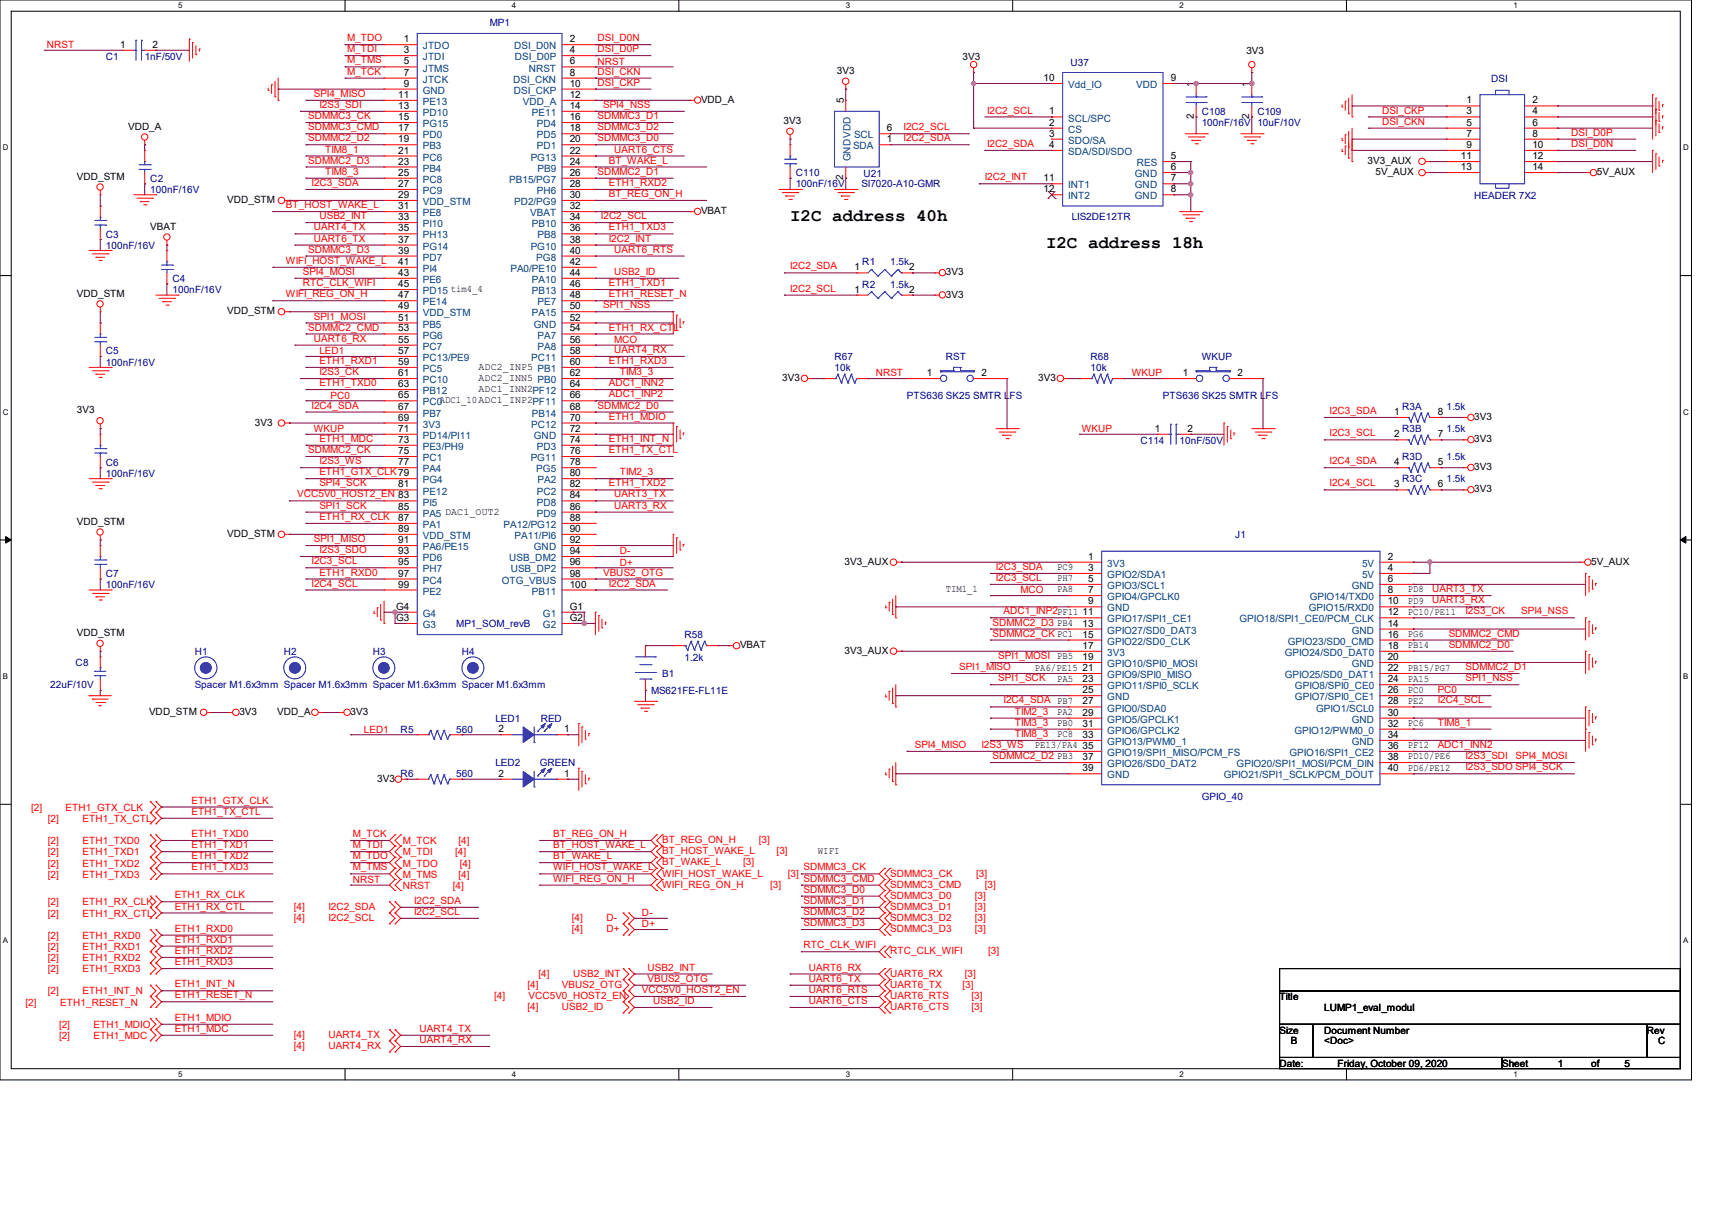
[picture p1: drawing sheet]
<svg xmlns="http://www.w3.org/2000/svg" width="297mm" height="210mm" viewBox="0 0 297 210" stroke-linecap="round" stroke-linejoin="round" font-family="sans-serif">
<defs><g id="words">
<g font-size="3">
<text x="137.1" y="38.3">I2C address 40h</text>
<text x="181.5" y="43.1">I2C address 18h</text>
</g>
<g font-size="1.7" fill="#000080">
<text x="85" y="4.5">MP1</text>
<text x="18.4" y="10.3">C1</text>
<text x="25.1" y="10.3">1nF/50V</text>
<text x="185.7" y="11.5">U37</text>
<text x="258.7" y="14.2">DSI</text>
<text x="208.5" y="20">C108</text>
<text x="208.5" y="21.9">100nF/16V</text>
<text x="218.1" y="20">C109</text>
<text x="218.1" y="21.9">10uF/10V</text>
<text x="26.1" y="31.5">C2</text>
<text x="26.1" y="33.5">100nF/16V</text>
<text x="138" y="30.6">C110</text>
<text x="138" y="32.5">100nF/16V</text>
<text x="149.4" y="32.5">SI7020-A10-GMR</text>
<text x="149.8" y="30.8">U21</text>
<text x="255.8" y="34.5">HEADER 7X2</text>
<text x="18.4" y="41.2">C3</text>
<text x="185.9" y="38.1">LIS2DE12TR</text>
<text x="18.4" y="43.1">100nF/16V</text>
<text x="149.6" y="46">R1</text>
<text x="154.4" y="46">1.5k</text>
<text x="29.9" y="48.9">C4</text>
<text x="29.9" y="50.8">100nF/16V</text>
<text x="149.6" y="49.9">R2</text>
<text x="154.4" y="49.9">1.5k</text>
<text x="18.4" y="61.5">C5</text>
<text x="18.4" y="63.4">100nF/16V</text>
<text x="144.8" y="62.4">R67</text>
<text x="144.8" y="64.3">10k</text>
<text x="164.1" y="62.4">RST</text>
<text x="189.2" y="62.4">R68</text>
<text x="189.2" y="64.3">10k</text>
<text x="208.5" y="62.4">WKUP</text>
<text x="157.3" y="69.2">PTS636 SK25 SMTR LFS</text>
<text x="201.8" y="69.2">PTS636 SK25 SMTR LFS</text>
<text x="243.2" y="71.1">R3A</text>
<text x="250.9" y="71.1">1.5k</text>
<text x="197.9" y="76.9">C114</text>
<text x="204.6" y="76.9">10nF/50V</text>
<text x="243.2" y="75">R3B</text>
<text x="250.9" y="75">1.5k</text>
<text x="18.4" y="80.8">C6</text>
<text x="18.4" y="82.7">100nF/16V</text>
<text x="243.2" y="83.6">R3C</text>
<text x="243.2" y="79.8">R3D</text>
<text x="250.9" y="83.6">1.5k</text>
<text x="250.9" y="79.8">1.5k</text>
<text x="214.3" y="93.3">J1</text>
<text x="18.4" y="100.1">C7</text>
<text x="18.4" y="102">100nF/16V</text>
<text x="33.8" y="113.6">H1</text>
<text x="49.2" y="113.6">H2</text>
<text x="64.7" y="113.6">H3</text>
<text x="79.2" y="108.8">MP1_SOM_revB</text>
<text x="80.1" y="113.6">H4</text>
<text x="118.7" y="110.7">R58</text>
<text x="8.7" y="119.4">22uF/10V</text>
<text x="13.1" y="115.5">C8</text>
<text x="33.8" y="119.4">Spacer M1.6x3mm Spacer M1.6x3mm Spacer M1.6x3mm Spacer M1.6x3mm</text>
<text x="114.9" y="117.4">B1</text>
<text x="118.7" y="114.6">1.2k</text>
<text x="85.9" y="125.2">LED1</text>
<text x="93.8" y="125.2">RED</text>
<text x="112.9" y="120.4">MS621FE-FL11E</text>
<text x="69.5" y="127.1">R5</text>
<text x="79.2" y="127.1">560</text>
<text x="69.5" y="134.8">R6</text>
<text x="79.2" y="134.8">560</text>
<text x="85.9" y="132.9">LED2</text>
<text x="93.6" y="132.9">GREEN</text>
<text x="208.5" y="138.7">GPIO_40</text>
</g>
<g font-size="1.7" fill="#f00">
<text x="8.1" y="8.3">NRST</text>
<text x="60.2" y="9.1">M_TDI</text>
<text x="60.2" y="7.2">M_TDO</text>
<text x="60.2" y="11">M_TMS</text>
<text x="103.7" y="11.2">NRST</text>
<text x="103.7" y="7.2">DSI_D0N</text>
<text x="103.7" y="9.1">DSI_D0P</text>
<text x="54.4" y="16.8">SPI4_MISO</text>
<text x="60.2" y="13">M_TCK</text>
<text x="103.7" y="13">DSI_CKN</text>
<text x="103.7" y="14.9">DSI_CKP</text>
<text x="53.5" y="20.7">SDMMC3_CK</text>
<text x="53.5" y="22.6">SDMMC3_CMD</text>
<text x="55.4" y="18.7">I2S3_SDI</text>
<text x="103.7" y="20.7">SDMMC3_D1</text>
<text x="103.7" y="22.6">SDMMC3_D2</text>
<text x="104.6" y="18.7">SPI4_NSS</text>
<text x="156.8" y="22.6">I2C2_SCL</text>
<text x="171.2" y="19.7">I2C2_SCL</text>
<text x="239.8" y="19.7">DSI_CKP</text>
<text x="239.8" y="21.6">DSI_CKN</text>
<text x="272.6" y="23.5">DSI_D0P</text>
<text x="53.5" y="24.5">SDMMC2_D2</text>
<text x="53.5" y="28.4">SDMMC2_D3</text>
<text x="56.4" y="26.5">TIM8_1</text>
<text x="103.7" y="24.5">SDMMC3_D0</text>
<text x="105.6" y="28.4">BT_WAKE_L</text>
<text x="106.5" y="26.5">UART6_CTS</text>
<text x="156.8" y="24.5">I2C2_SDA</text>
<text x="171.2" y="25.5">I2C2_SDA</text>
<text x="272.6" y="25.5">DSI_D0N</text>
<text x="54.1" y="32.3">I2C3_SDA</text>
<text x="56.4" y="30.3">TIM8_3</text>
<text x="103.7" y="30.3">SDMMC2_D1</text>
<text x="105.6" y="32.3">ETH1_RXD2</text>
<text x="105.6" y="34.2">BT_REG_ON_H</text>
<text x="170.9" y="31.3">I2C2_INT</text>
<text x="49.6" y="36.1">BT_HOST_WAKE_L</text>
<text x="54.4" y="41.9">UART6_TX</text>
<text x="54.4" y="40">UART4_TX</text>
<text x="55.4" y="38">USB2_INT</text>
<text x="104.3" y="38">I2C2_SCL</text>
<text x="105.6" y="40">ETH1_TXD3</text>
<text x="105.6" y="41.9">I2C2_INT</text>
<text x="49.6" y="45.8">WIFI_HOST_WAKE_L</text>
<text x="52.5" y="47.7">SPI4_MOSI</text>
<text x="53.5" y="43.8">SDMMC3_D3</text>
<text x="106.5" y="47.7">USB2_ID</text>
<text x="106.5" y="43.8">UART6_RTS</text>
<text x="137.1" y="46.7">I2C2_SDA</text>
<text x="49.6" y="51.6">WIFI_REG_ON_H</text>
<text x="52.5" y="49.6">RTC_CLK_WIFI</text>
<text x="104.6" y="53.5">SPI1_NSS</text>
<text x="105.6" y="49.6">ETH1_TXD1</text>
<text x="105.6" y="51.6">ETH1_RESET_N</text>
<text x="137.1" y="50.6">I2C2_SCL</text>
<text x="53.5" y="57.3">SDMMC2_CMD</text>
<text x="54.4" y="55.4">SPI1_MOSI</text>
<text x="54.4" y="59.3">UART6_RX</text>
<text x="105.6" y="57.3">ETH1_RX_CTL</text>
<text x="106.5" y="59.5">MCO</text>
<text x="55.4" y="63.1">ETH1_RXD1</text>
<text x="55.4" y="65.1">I2S3_CK</text>
<text x="55.4" y="61.4">LED1</text>
<text x="105.6" y="63.1">ETH1_RXD3</text>
<text x="106.5" y="61.2">UART4_RX</text>
<text x="107.5" y="65.1">TIM3_3</text>
<text x="151.9" y="65.3">NRST</text>
<text x="196.3" y="65.3">WKUP</text>
<text x="54.1" y="70.9">I2C4_SDA</text>
<text x="55.4" y="67">ETH1_TXD0</text>
<text x="57.4" y="69.1">PC0</text>
<text x="103.7" y="70.9">SDMMC2_D0</text>
<text x="105.6" y="67">ADC1_INN2</text>
<text x="105.6" y="68.9">ADC1_INP2</text>
<text x="230.7" y="71.8">I2C3_SDA</text>
<text x="54.4" y="74.9">WKUP</text>
<text x="55.4" y="76.6">ETH1_MDC</text>
<text x="105.6" y="76.6">ETH1_INT_N</text>
<text x="105.6" y="72.8">ETH1_MDIO</text>
<text x="187.7" y="74.9">WKUP</text>
<text x="230.7" y="75.7">I2C3_SCL</text>
<text x="53.5" y="78.6">SDMMC2_CK</text>
<text x="55.4" y="82.4">ETH1_GTX_CLK79</text>
<text x="55.4" y="80.5">I2S3_WS</text>
<text x="105.6" y="78.6">ETH1_TX_CTL</text>
<text x="107.5" y="82.4">TIM2_3</text>
<text x="230.7" y="80.5">I2C4_SDA</text>
<text x="51.6" y="86.3">VCC5V0_HOST2_EN 83</text>
<text x="55.4" y="84.4">SPI4_SCK</text>
<text x="55.4" y="88.2">SPI1_SCK</text>
<text x="105.6" y="84.4">ETH1_TXD2</text>
<text x="106.5" y="86.3">UART3_TX</text>
<text x="106.5" y="88.2">UART3_RX</text>
<text x="230.7" y="84.4">I2C4_SCL</text>
<text x="54.4" y="94">SPI1_MISO</text>
<text x="55.4" y="90.2">ETH1_RX_CLK</text>
<text x="55.4" y="95.9">I2S3_SDO</text>
<text x="54.1" y="97.9">I2C3_SCL</text>
<text x="54.1" y="101.7">I2C4_SCL</text>
<text x="55.4" y="99.8">ETH1_RXD0</text>
<text x="104.6" y="99.8">VBUS2_OTG</text>
<text x="105.6" y="101.7">I2C2_SDA</text>
<text x="107.5" y="96.1">D-</text>
<text x="107.5" y="98.1">D+</text>
<text x="172.8" y="100.8">I2C3_SCL</text>
<text x="172.8" y="98.8">I2C3_SDA</text>
<text x="174.1" y="106.5">ADC1_INP2PF11</text>
<text x="177" y="102.9">MCO</text>
<text x="248.4" y="104.6">UART3_RX</text>
<text x="248.4" y="102.7">UART3_TX</text>
<text x="254.2" y="106.5">I2S3_CK</text>
<text x="263.9" y="106.5">SPI4_NSS</text>
<text x="172.2" y="108.5">SDMMC2_D3 PB4</text>
<text x="172.2" y="110.4">SDMMC2_CK PC1</text>
<text x="251.3" y="112.4">SDMMC2_D0</text>
<text x="251.3" y="110.4">SDMMC2_CMD</text>
<text x="166.4" y="116.2">SPI1_MISO</text>
<text x="173.2" y="114.3">SPI1_MOSI PB5</text>
<text x="173.2" y="118.1">SPI1_SCK</text>
<text x="254.2" y="116.2">SDMMC2_D1</text>
<text x="254.2" y="118.1">SPI1_NSS</text>
<text x="174.1" y="122">I2C4_SDA PB7</text>
<text x="176.1" y="123.9">TIM2_3</text>
<text x="176.1" y="125.9">TIM3_3</text>
<text x="249.4" y="125.9">TIM8_1</text>
<text x="249.4" y="122">I2C4_SCL</text>
<text x="249.4" y="120.3">PC0</text>
<text x="63.1" y="127">LED1</text>
<text x="158.7" y="129.7">SPI4_MISO</text>
<text x="170.3" y="129.7">I2S3_WS</text>
<text x="172.2" y="131.7">SDMMC2_D2 PB3</text>
<text x="176.1" y="127.8">TIM8_3</text>
<text x="249.4" y="129.7">ADC1_INN2</text>
<text x="254.2" y="131.7">I2S3_SDI</text>
<text x="262.9" y="131.7">SPI4_MOSI</text>
<text x="254.2" y="133.6">I2S3_SDO SPI4_SCK</text>
<text x="5.4" y="140.6">[2]</text>
<text x="8.3" y="142.5">[2]</text>
<text x="11.4" y="140.6">ETH1_GTX_CLK</text>
<text x="14.3" y="142.5">ETH1_TX_CTL</text>
<text x="33.2" y="139.4">ETH1_GTX_CLK</text>
<text x="33.2" y="141.3">ETH1_TX_CTL</text>
<text x="8.3" y="146.4">[2]</text>
<text x="8.3" y="148.3">[2]</text>
<text x="14.3" y="146.4">ETH1_TXD0</text>
<text x="14.3" y="148.3">ETH1_TXD1</text>
<text x="33.2" y="145.2">ETH1_TXD0</text>
<text x="33.2" y="147.1">ETH1_TXD1</text>
<text x="33.2" y="149">ETH1_TXD2</text>
<text x="61.2" y="145.2">M_TCK</text>
<text x="61.2" y="147.1">M_TDI</text>
<text x="61.2" y="149">M_TDO</text>
<text x="69.9" y="146.4">M_TCK</text>
<text x="69.9" y="148.3">M_TDI</text>
<text x="79" y="148.3">[4]</text>
<text x="79.5" y="146.4">[4]</text>
<text x="96" y="145.2">BT_REG_ON_H</text>
<text x="96" y="147.1">BT_HOST_WAKE_L</text>
<text x="96" y="149">BT_WAKE_L</text>
<text x="114.9" y="146.2">BT_REG_ON_H</text>
<text x="114.9" y="148.1">BT_HOST_WAKE_L</text>
<text x="131.7" y="146.2">[3]</text>
<text x="134.7" y="148.1">[3]</text>
<text x="8.3" y="150.3">[2]</text>
<text x="8.3" y="152.2">[2]</text>
<text x="14.3" y="150.3">ETH1_TXD2</text>
<text x="14.3" y="152.2">ETH1_TXD3</text>
<text x="30.3" y="155.8">ETH1_RX_CLK</text>
<text x="33.2" y="151">ETH1_TXD3</text>
<text x="61.2" y="151">M_TMS</text>
<text x="61.2" y="153.1">NRST</text>
<text x="69.9" y="150.3">M_TDO</text>
<text x="69.9" y="152.2">M_TMS</text>
<text x="69.9" y="154.1">NRST</text>
<text x="78.6" y="154.1">[4]</text>
<text x="79.5" y="152.2">[4]</text>
<text x="79.7" y="150.3">[4]</text>
<text x="96" y="151">WIFI_HOST_WAKE_L</text>
<text x="96" y="152.9">WIFI_REG_ON_H</text>
<text x="114.9" y="150.1">BT_WAKE_L</text>
<text x="114.9" y="152">WIFI_HOST_WAKE_L</text>
<text x="114.9" y="153.9">WIFI_REG_ON_H</text>
<text x="128.9" y="150.1">[3]</text>
<text x="133.6" y="153.9">[3]</text>
<text x="136.7" y="152">[3]</text>
<text x="139.4" y="151">SDMMC3_CK</text>
<text x="139.4" y="152.9">SDMMC3_CMD</text>
<text x="139.4" y="154.8">SDMMC3_D0</text>
<text x="154.4" y="152">SDMMC3_CK</text>
<text x="154.4" y="153.9">SDMMC3_CMD</text>
<text x="154.4" y="155.9">SDMMC3_D0</text>
<text x="169.1" y="155.9">[3]</text>
<text x="169.3" y="152">[3]</text>
<text x="170.8" y="153.9">[3]</text>
<text x="8.3" y="157">[2]</text>
<text x="8.3" y="159">[2]</text>
<text x="14.3" y="157">ETH1_RX_CLK</text>
<text x="14.3" y="159">ETH1_RX_CTL</text>
<text x="30.3" y="157.7">ETH1_RX_CTL</text>
<text x="30.3" y="161.6">ETH1_RXD0</text>
<text x="51" y="157.8">[4]</text>
<text x="51" y="159.7">[4]</text>
<text x="57" y="157.8">I2C2_SDA</text>
<text x="57" y="159.7">I2C2_SCL</text>
<text x="71.8" y="156.8">I2C2_SDA</text>
<text x="71.8" y="158.7">I2C2_SCL</text>
<text x="99.2" y="159.7">[4]</text>
<text x="99.2" y="161.7">[4]</text>
<text x="105.2" y="159.7">D-</text>
<text x="105.2" y="161.7">D+</text>
<text x="111.4" y="158.9">D-</text>
<text x="111.4" y="160.8">D+</text>
<text x="139.4" y="156.8">SDMMC3_D1</text>
<text x="139.4" y="158.7">SDMMC3_D2</text>
<text x="139.4" y="160.6">SDMMC3_D3</text>
<text x="154.4" y="157.8">SDMMC3_D1</text>
<text x="154.4" y="159.7">SDMMC3_D2</text>
<text x="154.4" y="161.7">SDMMC3_D3</text>
<text x="169.1" y="157.8">[3]</text>
<text x="169.1" y="159.7">[3]</text>
<text x="169.1" y="161.7">[3]</text>
<text x="8.3" y="162.8">[2]</text>
<text x="8.3" y="164.8">[2]</text>
<text x="8.3" y="166.7">[2]</text>
<text x="14.3" y="162.8">ETH1_RXD0</text>
<text x="14.3" y="164.8">ETH1_RXD1</text>
<text x="14.3" y="166.7">ETH1_RXD2</text>
<text x="30.3" y="163.5">ETH1_RXD1</text>
<text x="30.3" y="165.4">ETH1_RXD2</text>
<text x="30.3" y="167.4">ETH1_RXD3</text>
<text x="139.4" y="164.5">RTC_CLK_WIFI</text>
<text x="154.4" y="165.5">RTC_CLK_WIFI</text>
<text x="171.4" y="165.5">[3]</text>
<text x="8.3" y="168.6">[2]</text>
<text x="8.3" y="172.5">[2]</text>
<text x="14.3" y="168.6">ETH1_RXD3</text>
<text x="14.3" y="172.5">ETH1_INT_N</text>
<text x="30.3" y="171.2">ETH1_INT_N</text>
<text x="30.3" y="173.1">ETH1_RESET_N</text>
<text x="85.7" y="173.2">[4]</text>
<text x="91.5" y="171.3">[4]</text>
<text x="91.7" y="173.2">VCC5V0_HOST2_EN</text>
<text x="93.4" y="169.4">[4]</text>
<text x="97.5" y="171.3">VBUS2_OTG</text>
<text x="99.4" y="169.4">USB2_INT</text>
<text x="111.4" y="172.2">VCC5V0_HOST2_EN</text>
<text x="112.4" y="168.3">USB2_INT</text>
<text x="112.4" y="170.3">VBUS2_OTG</text>
<text x="140.3" y="168.3">UART6_RX</text>
<text x="140.3" y="170.3">UART6_TX</text>
<text x="140.3" y="172.2">UART6_RTS</text>
<text x="154.4" y="169.4">UART6_RX</text>
<text x="154.4" y="171.3">UART6_TX</text>
<text x="154.4" y="173.2">UART6_RTS</text>
<text x="167" y="171.3">[3]</text>
<text x="167.4" y="169.4">[3]</text>
<text x="168.5" y="173.2">[3]</text>
<text x="4.4" y="174.4">[2]</text>
<text x="10.2" y="178.3">[2]</text>
<text x="10.5" y="174.4">ETH1_RESET_N</text>
<text x="16.2" y="178.3">ETH1_MDIO</text>
<text x="30.3" y="177">ETH1_MDIO</text>
<text x="30.3" y="178.9">ETH1_MDC</text>
<text x="51" y="180">[4]</text>
<text x="57" y="180">UART4_TX</text>
<text x="72.8" y="178.9">UART4_TX</text>
<text x="91.5" y="175.2">[4]</text>
<text x="97.5" y="175.2">USB2_ID</text>
<text x="113.3" y="174.1">USB2_ID</text>
<text x="140.3" y="174.1">UART6_CTS</text>
<text x="154.4" y="175.2">UART6_CTS</text>
<text x="168.5" y="175.2">[3]</text>
<text x="10.2" y="180.2">[2]</text>
<text x="16.2" y="180.2">ETH1_MDC</text>
<text x="51" y="181.9">[4]</text>
<text x="57" y="181.9">UART4_RX</text>
<text x="72.8" y="180.9">UART4_RX</text>
</g>
<g font-size="1.7">
<text x="20.9" y="8.3">1</text>
<text x="26.5" y="8.3">2</text>
<text x="70.1" y="7.3">1</text>
<text x="70.1" y="9.2">3</text>
<text x="70.1" y="11.2">5</text>
<text x="98.8" y="7.3">2</text>
<text x="98.8" y="9.2">4</text>
<text x="98.8" y="11.2">6</text>
<text x="167" y="10.3">3V3</text>
<text x="216.2" y="9.4">3V3</text>
<text x="69.1" y="17">11</text>
<text x="70.1" y="13.1">7</text>
<text x="70.1" y="15">9</text>
<text x="98.8" y="13.1">8</text>
<text x="98.8" y="15">10</text>
<text x="98.8" y="17">12</text>
<text x="121.6" y="17.8">VDD_A</text>
<text x="145.2" y="12.8">3V3</text>
<text x="146.4" y="17.9" transform="rotate(-90 146.4 17.9)">5</text>
<text x="181.1" y="14.1">10</text>
<text x="203.1" y="14.1">9</text>
<text x="207.1" y="15.1" transform="rotate(-90 207.1 15.1)">1</text>
<text x="216.7" y="15.1" transform="rotate(-90 216.7 15.1)">1</text>
<text x="254.4" y="17.9">1</text>
<text x="265.8" y="17.9">2</text>
<text x="22.2" y="22.5">VDD_A</text>
<text x="69.1" y="18.9">13</text>
<text x="69.1" y="20.8">15</text>
<text x="69.1" y="22.8">17</text>
<text x="98.8" y="18.9">14</text>
<text x="98.8" y="20.8">16</text>
<text x="98.8" y="22.8">18</text>
<text x="135.9" y="21.5">3V3</text>
<text x="153.9" y="22.8">6</text>
<text x="182" y="19.9">1</text>
<text x="182" y="21.8">2</text>
<text x="182" y="23.7">3</text>
<text x="207.1" y="20.7" transform="rotate(-90 207.1 20.7)">2</text>
<text x="216.7" y="20.7" transform="rotate(-90 216.7 20.7)">2</text>
<text x="254.4" y="19.9">3</text>
<text x="254.4" y="21.8">5</text>
<text x="254.4" y="23.7">7</text>
<text x="265.8" y="19.9">4</text>
<text x="265.8" y="21.8">6</text>
<text x="265.8" y="23.7">8</text>
<text x="69.1" y="24.7">19</text>
<text x="69.1" y="26.6">21</text>
<text x="69.1" y="28.5">23</text>
<text x="98.8" y="24.7">20</text>
<text x="98.8" y="26.6">22</text>
<text x="98.8" y="28.5">24</text>
<text x="153.9" y="24.7">1</text>
<text x="182" y="25.7">4</text>
<text x="203.1" y="29.5">6</text>
<text x="203.1" y="27.6">5</text>
<text x="237.3" y="28.4">3V3_AUX</text>
<text x="253.4" y="27.6">11</text>
<text x="253.4" y="29.5">13</text>
<text x="254.4" y="25.7">9</text>
<text x="265.8" y="25.7">10</text>
<text x="265.8" y="27.6">12</text>
<text x="265.8" y="29.5">14</text>
<text x="13.3" y="31.2">VDD_STM</text>
<text x="39.4" y="35.2">VDD_STM</text>
<text x="69.1" y="30.5">25</text>
<text x="69.1" y="32.4">27</text>
<text x="69.1" y="34.3">29</text>
<text x="98.8" y="30.5">26</text>
<text x="98.8" y="32.4">28</text>
<text x="98.8" y="34.3">30</text>
<text x="146.3" y="31.3" transform="rotate(-90 146.3 31.3)">2</text>
<text x="181.1" y="31.5">11</text>
<text x="181.1" y="33.4">12</text>
<text x="203.1" y="31.5">7</text>
<text x="203.1" y="33.4">8</text>
<text x="238.6" y="30.4">5V_AUX</text>
<text x="277" y="30.4">5V_AUX</text>
<text x="26.1" y="39.8">VBAT</text>
<text x="69.1" y="36.3">31</text>
<text x="69.1" y="38.2">33</text>
<text x="69.1" y="40.1">35</text>
<text x="98.8" y="36.3">32</text>
<text x="98.8" y="38.2">34</text>
<text x="98.8" y="40.1">36</text>
<text x="121.6" y="37.1">VBAT</text>
<text x="69.1" y="42.1">37</text>
<text x="69.1" y="44">39</text>
<text x="69.1" y="45.9">41</text>
<text x="69.1" y="47.8">43</text>
<text x="98.8" y="42.1">38</text>
<text x="98.8" y="44">40</text>
<text x="98.8" y="45.9">42</text>
<text x="98.8" y="47.8">44</text>
<text x="148.2" y="46.9">1</text>
<text x="157.7" y="46.9">2</text>
<text x="164.1" y="47.8">3V3</text>
<text x="13.3" y="51.4">VDD_STM</text>
<text x="69.1" y="49.8">45</text>
<text x="69.1" y="51.7">47</text>
<text x="69.1" y="53.6">49</text>
<text x="98.8" y="49.8">46</text>
<text x="98.8" y="51.7">48</text>
<text x="98.8" y="53.6">50</text>
<text x="148.2" y="50.8">1</text>
<text x="157.7" y="50.8">2</text>
<text x="164.1" y="51.6">3V3</text>
<text x="39.4" y="54.5">VDD_STM</text>
<text x="69.1" y="55.6">51</text>
<text x="69.1" y="57.5">53</text>
<text x="69.1" y="59.4">55</text>
<text x="98.8" y="55.6">52</text>
<text x="98.8" y="57.5">54</text>
<text x="98.8" y="59.4">56</text>
<text x="69.1" y="61.4">57</text>
<text x="69.1" y="63.3">59</text>
<text x="69.1" y="65.2">61</text>
<text x="83" y="64.1">ADC2_INP5 PB1</text>
<text x="98.8" y="61.4">58</text>
<text x="98.8" y="63.3">60</text>
<text x="98.8" y="65.2">62</text>
<text x="160.8" y="65.2">1</text>
<text x="170.3" y="65.2">2</text>
<text x="205.2" y="65.2">1</text>
<text x="214.7" y="65.2">2</text>
<text x="13.3" y="71.7">3V3</text>
<text x="69.1" y="67.1">63</text>
<text x="69.1" y="69.1">65</text>
<text x="69.1" y="71">67</text>
<text x="83" y="68">ADC1_INN2PF12</text>
<text x="83" y="66.1">ADC2_INN5 PB0</text>
<text x="98.8" y="67.1">64</text>
<text x="98.8" y="69.1">66</text>
<text x="98.8" y="71">68</text>
<text x="135.7" y="66.1">3V3</text>
<text x="180.1" y="66.1">3V3</text>
<text x="241.9" y="72">1</text>
<text x="249.4" y="72">8</text>
<text x="44.2" y="73.8">3V3</text>
<text x="69.1" y="72.9">69</text>
<text x="69.1" y="74.9">71</text>
<text x="69.1" y="76.8">73</text>
<text x="98.8" y="72.9">70</text>
<text x="98.8" y="74.9">72</text>
<text x="98.8" y="76.8">74</text>
<text x="200.4" y="74.9">1</text>
<text x="206" y="74.9">2</text>
<text x="241.9" y="75.9">2</text>
<text x="249.4" y="75.9">7</text>
<text x="255.8" y="72.9">3V3</text>
<text x="255.8" y="76.7">3V3</text>
<text x="69.1" y="78.7">75</text>
<text x="69.1" y="80.7">77</text>
<text x="98.8" y="78.7">76</text>
<text x="98.8" y="80.7">78</text>
<text x="98.8" y="82.6">80</text>
<text x="241.9" y="80.7">4</text>
<text x="249.4" y="80.7">5</text>
<text x="255.8" y="81.5">3V3</text>
<text x="69.1" y="84.5">81</text>
<text x="69.1" y="88.4">85</text>
<text x="98.8" y="84.5">82</text>
<text x="98.8" y="86.4">84</text>
<text x="98.8" y="88.4">86</text>
<text x="241.9" y="84.5">3</text>
<text x="249.4" y="84.5">6</text>
<text x="255.8" y="85.4">3V3</text>
<text x="13.3" y="91">VDD_STM</text>
<text x="39.4" y="93.1">VDD_STM</text>
<text x="69.1" y="90.3">87</text>
<text x="69.1" y="92.2">89</text>
<text x="69.1" y="94.2">91</text>
<text x="98.8" y="90.3">88</text>
<text x="98.8" y="92.2">90</text>
<text x="98.8" y="94.2">92</text>
<text x="69.1" y="96.1">93</text>
<text x="69.1" y="98">95</text>
<text x="69.1" y="100">97</text>
<text x="69.1" y="101.9">99</text>
<text x="98.8" y="96.1">94</text>
<text x="98.8" y="98">96</text>
<text x="98.8" y="100">98</text>
<text x="98.8" y="101.9">100</text>
<text x="146.5" y="98">3V3_AUX</text>
<text x="183.4" y="100.8">PH7</text>
<text x="183.4" y="98.9">PC9</text>
<text x="188.8" y="97.1">1</text>
<text x="188.8" y="99">3</text>
<text x="188.8" y="100.9">5</text>
<text x="240.7" y="97.1">2</text>
<text x="240.7" y="99">4</text>
<text x="240.7" y="100.9">6</text>
<text x="276" y="98">5V_AUX</text>
<text x="68.7" y="107.7">G3</text>
<text x="68.7" y="105.7">G4</text>
<text x="98.8" y="105.7">G1</text>
<text x="98.8" y="107.7">G2</text>
<text x="164.1" y="102.7">TIM1_1</text>
<text x="183.4" y="102.7">PA8</text>
<text x="187.8" y="106.7">11</text>
<text x="188.8" y="102.9">7</text>
<text x="188.8" y="104.8">9</text>
<text x="240.7" y="102.9">8</text>
<text x="240.7" y="104.8">10</text>
<text x="240.7" y="106.7">12</text>
<text x="244.2" y="106.6">PC10/PE11</text>
<text x="244.2" y="104.7">PD9</text>
<text x="244.2" y="102.7">PD8</text>
<text x="13.3" y="110.3">VDD_STM</text>
<text x="128.4" y="112.4">VBAT</text>
<text x="146.5" y="113.4">3V3_AUX</text>
<text x="187.8" y="108.7">13</text>
<text x="187.8" y="110.6">15</text>
<text x="187.8" y="112.5">17</text>
<text x="240.7" y="108.7">14</text>
<text x="240.7" y="110.6">16</text>
<text x="240.7" y="112.5">18</text>
<text x="244.2" y="112.4">PB14</text>
<text x="244.2" y="110.5">PG6</text>
<text x="179.5" y="116.3">PA6/PE15</text>
<text x="183.4" y="118.2">PA5</text>
<text x="187.8" y="114.5">19</text>
<text x="187.8" y="116.4">21</text>
<text x="187.8" y="118.3">23</text>
<text x="240.7" y="114.5">20</text>
<text x="240.7" y="116.4">22</text>
<text x="240.7" y="118.3">24</text>
<text x="244.2" y="116.3">PB15/PG7</text>
<text x="244.2" y="118.2">PA15</text>
<text x="25.9" y="124">VDD_STM</text>
<text x="41.5" y="124">3V3</text>
<text x="48.1" y="124">VDD_A</text>
<text x="60.8" y="124">3V3</text>
<text x="183.4" y="125.9">PB0</text>
<text x="183.4" y="124">PA2</text>
<text x="187.8" y="120.2">25</text>
<text x="187.8" y="122.2">27</text>
<text x="187.8" y="124.1">29</text>
<text x="240.7" y="120.2">26</text>
<text x="240.7" y="122.2">28</text>
<text x="240.7" y="124.1">30</text>
<text x="244.2" y="122">PE2</text>
<text x="244.2" y="120.1">PC0</text>
<text x="244.2" y="125.9">PC6</text>
<text x="86.5" y="127">2</text>
<text x="97.9" y="127">1</text>
<text x="179.5" y="129.8">PE13/PA4</text>
<text x="183.4" y="127.8">PC8</text>
<text x="187.8" y="126">31</text>
<text x="187.8" y="128">33</text>
<text x="187.8" y="129.9">35</text>
<text x="187.8" y="131.8">37</text>
<text x="240.7" y="126">32</text>
<text x="240.7" y="128">34</text>
<text x="240.7" y="129.9">36</text>
<text x="240.7" y="131.8">38</text>
<text x="244.2" y="131.7">PD10/PE6</text>
<text x="244.2" y="129.8">PF12</text>
<text x="65.4" y="135.6">3V3</text>
<text x="86.5" y="134.7">2</text>
<text x="97.9" y="134.7">1</text>
<text x="187.8" y="133.8">39</text>
<text x="240.7" y="133.8">40</text>
<text x="244.2" y="133.6">PD6/PE12</text>
<text x="141.9" y="148.1">WIFI</text>
<text x="222" y="173.4">Title</text>
<text x="222" y="179.2">Size</text>
<text x="229.7" y="175.3">LUMP1_eval_modul</text>
<text x="229.7" y="179.2">Document Number</text>
<text x="285.7" y="179.2">Rev</text>
<text x="222" y="185">Date:</text>
<text x="223.9" y="181.1">B</text>
<text x="229.7" y="181.1">&lt;Doc&gt;</text>
<text x="232.1" y="185">Friday, October 09, 2020</text>
<text x="260.6" y="185">Sheet</text>
<text x="270.2" y="185">1</text>
<text x="276" y="185">of</text>
<text x="281.8" y="185">5</text>
<text x="287.7" y="181.1">C</text>
</g>
<g font-size="1.7" fill="#004080">
<text x="73.4" y="8.6">JTDO</text>
<text x="73.4" y="10.5">JTDI</text>
<text x="89.2" y="8.6">DSI_D0N</text>
<text x="89.3" y="10.5">DSI_D0P</text>
<text x="73.4" y="12.4">JTMS</text>
<text x="73.4" y="14.4">JTCK</text>
<text x="73.4" y="16.3">GND</text>
<text x="89" y="14.4">DSI_CKN</text>
<text x="89.2" y="16.3">DSI_CKP</text>
<text x="91.7" y="12.4">NRST</text>
<text x="185.3" y="15.3">Vdd_IO</text>
<text x="197.1" y="15.3">VDD</text>
<text x="73.4" y="18.2">PE13</text>
<text x="73.4" y="20.1">PD10</text>
<text x="73.4" y="22.1">PG15</text>
<text x="90.7" y="18.2">VDD_A</text>
<text x="92.3" y="20.1">PE11</text>
<text x="93.1" y="22.1">PD4</text>
<text x="185.3" y="21.1">SCL/SPC</text>
<text x="185.3" y="23">CS</text>
<text x="73.4" y="24">PD0</text>
<text x="73.4" y="25.9">PB3</text>
<text x="73.4" y="27.9">PC6</text>
<text x="73.4" y="29.8">PB4</text>
<text x="92.1" y="27.9">PG13</text>
<text x="93.1" y="24">PD5</text>
<text x="93.1" y="25.9">PD1</text>
<text x="93.3" y="29.8">PB9</text>
<text x="147.5" y="28" transform="rotate(-90 147.5 28)">GNDVDD</text>
<text x="148" y="25.9">SDA</text>
<text x="148.2" y="24">SCL</text>
<text x="185.3" y="24.9">SDO/SA</text>
<text x="185.3" y="26.9">SDA/SDI/SDO</text>
<text x="197.2" y="28.8">RES</text>
<text x="73.4" y="31.7">PC8</text>
<text x="73.4" y="33.7">PC9</text>
<text x="73.4" y="35.6">VDD_STM</text>
<text x="88.3" y="31.7">PB15/PG7</text>
<text x="89.2" y="35.6">PD2/PG9</text>
<text x="93.1" y="33.7">PH6</text>
<text x="185.3" y="32.7">INT1</text>
<text x="185.3" y="34.6">INT2</text>
<text x="196.9" y="30.7">GND</text>
<text x="196.9" y="32.7">GND</text>
<text x="196.9" y="34.6">GND</text>
<text x="73.4" y="37.5">PE8</text>
<text x="73.4" y="39.4">PI10</text>
<text x="73.4" y="41.4">PH13</text>
<text x="92" y="37.5">VBAT</text>
<text x="92.3" y="39.4">PB10</text>
<text x="93.3" y="41.4">PB8</text>
<text x="73.4" y="43.3">PG14</text>
<text x="73.4" y="45.2">PD7</text>
<text x="73.4" y="47.2">PI4</text>
<text x="88.6" y="47.2">PA0/PE10</text>
<text x="92.1" y="43.3">PG10</text>
<text x="93" y="45.2">PG8</text>
<text x="73.4" y="49.1">PE6</text>
<text x="73.4" y="51">PD15 tim4_4</text>
<text x="73.4" y="53">PE14</text>
<text x="92.3" y="49.1">PA10</text>
<text x="92.3" y="51">PB13</text>
<text x="93.3" y="53">PE7</text>
<text x="73.4" y="54.9">VDD_STM</text>
<text x="73.4" y="56.8">PB5</text>
<text x="73.4" y="58.7">PG6</text>
<text x="92.3" y="54.9">PA15</text>
<text x="92.6" y="56.8">GND</text>
<text x="93.3" y="58.7">PA7</text>
<text x="73.4" y="60.7">PC7</text>
<text x="73.4" y="62.6">PC13/PE9</text>
<text x="73.4" y="64.5">PC5</text>
<text x="92.2" y="62.6">PC11</text>
<text x="93.3" y="60.7">PA8</text>
<text x="73.4" y="66.5">PC10</text>
<text x="73.4" y="68.4">PB12</text>
<text x="73.4" y="70.3">PC0ADC1_10ADC1_INP2PF11</text>
<text x="73.4" y="72.3">PB7</text>
<text x="73.4" y="74.2">3V3</text>
<text x="73.4" y="76.1">PD14/PI11</text>
<text x="92.2" y="74.2">PC12</text>
<text x="92.3" y="72.3">PB14</text>
<text x="92.6" y="76.1">GND</text>
<text x="73.4" y="78">PE3/PH9</text>
<text x="73.4" y="80">PC1</text>
<text x="73.4" y="81.9">PA4</text>
<text x="73.4" y="83.8">PG4</text>
<text x="92.1" y="80">PG11</text>
<text x="93" y="81.9">PG5</text>
<text x="93.1" y="78">PD3</text>
<text x="93.3" y="83.8">PA2</text>
<text x="73.4" y="85.8">PE12</text>
<text x="73.4" y="87.7">PI5</text>
<text x="73.4" y="89.6">PA5 DAC1_OUT2</text>
<text x="93.1" y="85.8">PC2</text>
<text x="93.1" y="87.7">PD8</text>
<text x="93.1" y="89.6">PD9</text>
<text x="73.4" y="91.6">PA1</text>
<text x="73.4" y="93.5">VDD_STM</text>
<text x="73.4" y="95.4">PA6/PE15</text>
<text x="87.4" y="91.6">PA12/PG12</text>
<text x="89.3" y="93.5">PA11/PI6</text>
<text x="92.6" y="95.4">GND</text>
<text x="73.4" y="97.3">PD6</text>
<text x="73.4" y="99.3">PH7</text>
<text x="73.4" y="101.2">PC4</text>
<text x="87" y="101.2">OTG_VBUS</text>
<text x="88.3" y="97.3">USB_DM2</text>
<text x="88.6" y="99.3">USB_DP2</text>
<text x="192.1" y="98.3">3V3</text>
<text x="192.1" y="100.2">GPIO2/SDA1</text>
<text x="236.3" y="98.3">5V</text>
<text x="236.3" y="100.2">5V</text>
<text x="73.4" y="103.1">PE2</text>
<text x="73.4" y="107">G4</text>
<text x="92.3" y="103.1">PB11</text>
<text x="94.2" y="107">G1</text>
<text x="192.1" y="102.1">GPIO3/SCL1</text>
<text x="192.1" y="104.1">GPIO4/GPCLK0</text>
<text x="192.1" y="106">GND</text>
<text x="192.1" y="107.9">GPIO17/SPI1_CE1</text>
<text x="215" y="107.9">GPIO18/SPI1_CE0/PCM_CLK</text>
<text x="227.1" y="106">GPIO15/RXD0</text>
<text x="227.2" y="104.1">GPIO14/TXD0</text>
<text x="234.5" y="102.1">GND</text>
<text x="73.4" y="108.9">G3</text>
<text x="94.2" y="108.9">G2</text>
<text x="192.1" y="109.9">GPIO27/SD0_DAT3</text>
<text x="192.1" y="111.8">GPIO22/SD0_CLK</text>
<text x="192.1" y="113.7">3V3</text>
<text x="222.9" y="113.7">GPIO24/SD0_DAT0</text>
<text x="223.4" y="111.8">GPIO23/SD0_CMD</text>
<text x="234.5" y="109.9">GND</text>
<text x="192.1" y="115.7">GPIO10/SPI0_MOSI</text>
<text x="192.1" y="117.6">GPIO9/SPI0_MISO</text>
<text x="192.1" y="119.5">GPIO11/SPI0_SCLK</text>
<text x="222.9" y="117.6">GPIO25/SD0_DAT1</text>
<text x="224.7" y="119.5">GPIO8/SPI0_CE0</text>
<text x="234.5" y="115.7">GND</text>
<text x="192.1" y="121.5">GND</text>
<text x="192.1" y="123.4">GPIO0/SDA0</text>
<text x="192.1" y="125.3">GPIO5/GPCLK1</text>
<text x="224.7" y="121.5">GPIO7/SPI0_CE1</text>
<text x="228.3" y="123.4">GPIO1/SCL0</text>
<text x="234.5" y="125.3">GND</text>
<text x="192.1" y="127.3">GPIO6/GPCLK2</text>
<text x="192.1" y="129.2">GPIO13/PWM0_1</text>
<text x="192.1" y="131.1">GPIO19/SPI1_MISO/PCM_FS</text>
<text x="223.7" y="131.1">GPIO16/SPI1_CE2</text>
<text x="224.6" y="127.3">GPIO12/PWM0_0</text>
<text x="234.5" y="129.2">GND</text>
<text x="192.1" y="133.1">GPIO26/SD0_DAT2</text>
<text x="192.1" y="135">GND</text>
<text x="212.3" y="135">GPIO21/SPI1_SCLK/PCM_DOUT</text>
<text x="214.5" y="133.1">GPIO20/SPI1_MOSI/PCM_DIN</text>
</g>
<g font-size="1.4">
<text x="30.9" y="1.4">5</text>
<text x="88.8" y="1.4">4</text>
<text x="146.7" y="1.4">3</text>
<text x="204.6" y="1.4">2</text>
<text x="262.6" y="1.4">1</text>
<text x=".5" y="26.1">D</text>
<text x="292" y="26.1">D</text>
<text x=".5" y="71.9">C</text>
<text x="292" y="71.9">C</text>
<text x=".5" y="117.8">B</text>
<text x="292" y="117.8">B</text>
<text x=".5" y="163.6">A</text>
<text x="292" y="163.6">A</text>
<text x="30.9" y="186.8">5</text>
<text x="88.8" y="186.8">4</text>
<text x="146.7" y="186.8">3</text>
<text x="204.6" y="186.8">2</text>
<text x="262.6" y="186.8">1</text>
</g>
</g></defs>
<path d="M0 0h293.5v187.3h-293.5zM1.9 1.9h289.6v183.4h-289.6z" fill="none" stroke="#000" stroke-width=".17"/>
<g fill="#fff">
<path d="M30.9 .2h.8v1.5h-.8z"/>
<path d="M30.9 185.5h.8v1.6h-.8z"/>
</g>
<path d="M59.9 0v1.9M59.9 185.3v2" fill="none" stroke="#000" stroke-width=".17"/>
<g fill="#fff">
<path d="M88.8 .2h.8v1.5h-.8z"/>
<path d="M88.8 185.5h.8v1.6h-.8z"/>
</g>
<path d="M117.8 0v1.9M117.8 185.3v2" fill="none" stroke="#000" stroke-width=".17"/>
<g fill="#fff">
<path d="M146.7 .2h.8v1.5h-.8z"/>
<path d="M146.7 185.5h.8v1.6h-.8z"/>
</g>
<path d="M175.7 0v1.9M175.7 185.3v2" fill="none" stroke="#000" stroke-width=".17"/>
<g fill="#fff">
<path d="M204.6 .2h.8v1.5h-.8z"/>
<path d="M204.6 185.5h.8v1.6h-.8z"/>
</g>
<path d="M233.6 0v1.9M233.6 185.3v2" fill="none" stroke="#000" stroke-width=".17"/>
<g fill="#fff">
<path d="M262.6 .2h.7v1.5h-.7z"/>
<path d="M262.6 185.5h.7v1.6h-.7z"/>
<path d="M.5 24.8h1v1.6h-1z"/>
<path d="M292 24.8h1v1.6h-1z"/>
<path d="M.5 70.7h1v1.5h-1z"/>
<path d="M292 70.7h1v1.5h-1z"/>
</g>
<path d="M0 47.8h1.9M291.5 47.8h2" fill="none" stroke="#000" stroke-width=".17"/>
<g fill="#fff">
<path d="M.5 116.5h.9v1.6h-.9z"/>
<path d="M292 116.5h.9v1.6h-.9z"/>
</g>
<path d="M0 93.6h1.9M291.5 93.6h2" fill="none" stroke="#000" stroke-width=".17"/>
<path d="M1 93l.9 .6-.9 .6zM291.5 93.6l1-.6v1.2z" fill="#000" stroke="#000" stroke-width=".17"/>
<g fill="#fff">
<path d="M.5 162.4h.9v1.5h-.9z"/>
<path d="M292 162.4h.9v1.5h-.9z"/>
</g>
<path d="M0 139.5h1.9M291.5 139.5h2M222 168h69.5v3.8h-69.5zM222 171.8h69.5v5.8h-69.5zM222 177.6h5.8v5.8h-5.8zM227.8 177.6h57.9v5.8h-57.9zM285.7 177.6h5.8v5.8h-5.8zM222 183.4h38.6v1.9h-38.6zM260.6 183.4h30.9v1.9h-30.9z" fill="none" stroke="#000" stroke-width=".17"/>
<g fill="none" stroke="#f00" stroke-width=".17">
<path d="M21.3 8.7h.1M21.3 8.7h1.9M25.1 8.7h2M27.1 8.7h.1M32.9 6.8h.1M32.9 6.8v3.8M33.4 7.4h.1M33.4 7.4v2.7M34 9.5h.1M34 7.9v1.6M34.6 8.5h.1M34.6 8.5v.4"/>
<path d="M46.5 15.7h.1M46.5 15.3v.4M47.1 14.7h.1M47.1 14.7v1.5M47.7 16.8h.1M47.7 14.1v2.7M48.3 17.4h.1M48.3 13.5v3.9M66.6 7.7h.1M66.6 9.7h.1M66.6 11.6h.1M66.6 13.5h.1"/>
<path d="M66.6 15.5h.1M66.6 17.4h.1M66.6 19.3h.1M66.6 17.4h5.8M66.6 7.7h5.8M66.6 9.7h5.8M66.6 11.6h5.8M66.6 13.5h5.8M66.6 15.5h5.8M66.6 19.3h5.8M97.5 17.4h5.8M97.5 7.7h5.8"/>
<path d="M97.5 9.7h5.8M97.5 11.6h5.8M97.5 13.5h5.8M97.5 15.5h5.8M97.5 19.3h5.8M103.3 7.7h.1M103.3 9.7h.1M103.3 11.6h.1M103.3 13.5h.1M103.3 15.5h.1M103.3 17.4h.1M103.3 19.3h.1"/>
<path d="M119.7 17.4h.1M119.7 17.4h.8M146.7 15.5h.1M146.7 17.4h.1M146.7 14.7v.8M146.7 17.4v1.9M168.9 12.6h.1M168.9 11.8v.8M182.5 14.5h.1M182.5 14.5h1.9M201.8 14.5h1.9M203.7 14.5h.1"/>
<path d="M207.5 14.5h.1M207.5 14.5v1.9M207.5 18.4v1.9M217.2 12.6h.1M217.2 14.5h.1M217.2 11.8v.8M217.2 14.5v1.9M217.2 18.4v1.9M232.8 18.5h.1M232.8 18.2v.3M233.4 17.6h.1M233.4 17.6v1.5"/>
<path d="M234 19.7h.1M234 17v2.7M234.6 16.4v3.9M251 18.4h.1M251 18.4h5.8M264.5 18.4h5.8M270.3 18.4h.1M286.7 16.4h.1M286.7 18.4h.1M286.7 16.4v7.7M287.3 17h.1M287.3 18.9h.1"/>
<path d="M287.3 17v6.6M287.8 19.1h.1M287.8 17.6v1.5M287.8 19.5v1.5M288.4 18.2h.1M288.4 18.2v.3M17.4 33.8h.1M17.4 35.7h.1M17.4 33v.8M17.4 35.7v2M17.4 39.6v1.9M23.2 33.8h3.9"/>
<path d="M23.7 34.4h2.8M24.3 35h.1M24.3 35h1.6M24.9 35.5h.4M25.1 25.1h.1M25.1 31.9h.1M25.1 26.1h.1M25.1 24.3v.8M25.1 26.1v1.9M25.1 29.9v2M25.3 35.5h.1M26.5 34.4h.1"/>
<path d="M27.1 33.8h.1M49.4 34.8h.8M50.2 34.8h.1M66.6 21.3h.1M66.6 23.2h.1M66.6 25.1h.1M66.6 27.1h.1M66.6 29h.1M66.6 30.9h.1M66.6 32.9h.1M66.6 34.8h.1M66.6 36.7h.1"/>
<path d="M66.6 38.6h.1M66.6 34.8h5.8M66.6 36.7h5.8M66.6 32.9h5.8M66.6 23.2h5.8M66.6 21.3h5.8M66.6 25.1h5.8M66.6 27.1h5.8M66.6 29h5.8M66.6 30.9h5.8M66.6 38.6h5.8M97.5 34.8h5.8"/>
<path d="M97.5 36.7h5.8M97.5 32.9h5.8M97.5 23.2h5.8M97.5 21.3h5.8M97.5 25.1h5.8M97.5 27.1h5.8M97.5 29h5.8M97.5 30.9h5.8M97.5 38.6h5.8M103.3 21.3h.1M103.3 23.2h.1M103.3 25.1h.1"/>
<path d="M103.3 27.1h.1M103.3 29h.1M103.3 30.9h.1M103.3 32.9h.1M103.3 34.8h.1M103.3 36.7h.1M103.3 38.6h.1M119.7 36.7h.1M119.7 36.7h.8M135.1 32.9h3.9M135.7 33.4h2.7M136.3 34h.1"/>
<path d="M136.3 34h1.5M136.9 34.6h.4M137.1 24.1h.1M137.1 30.9h.1M137.1 25.1h.1M137.1 23.4v.7M137.1 25.1v2M137.1 29v1.9M137.3 34.6h.1M138.4 33.4h.1M139 32.9h.1M144.8 32.9h3.9"/>
<path d="M145.4 33.4h2.7M146 34h.1M146 34h1.5M146.5 34.6h.4M146.7 30.9h.1M146.7 29v1.9M146.9 34.6h.1M148.1 33.4h.1M148.7 32.9h.1M152.5 23.2h1.9M152.5 25.1h1.9M154.4 23.2h.1"/>
<path d="M154.4 25.1h.1M182.5 20.3h.1M182.5 22.2h.1M182.5 24.1h.1M182.5 31.9h.1M182.5 33.8h.1M182.5 26.1h.1M182.5 33.8h1.9M182.5 20.3h1.9M182.5 22.2h1.9M182.5 24.1h1.9M182.5 26.1h1.9"/>
<path d="M182.5 31.9h1.9M201.8 33.8h1.9M201.8 28h1.9M201.8 29.9h1.9M201.8 31.9h1.9M203.7 29.9h.1M203.7 28h.1M203.7 31.9h.1M203.7 33.8h.1M204.6 36.7h3.9M205.2 37.3h2.7M205.6 23.2h3.9"/>
<path d="M205.8 37.8h.1M205.8 37.8h1.5M206.2 23.7h2.7M206.4 38.4h.4M206.8 24.3h.1M206.8 38.4h.1M206.8 24.3h1.5M207.3 24.9h.4M207.5 20.3h.1M207.7 24.9h.1M207.9 37.3h.1M208.5 36.7h.1"/>
<path d="M208.9 23.7h.1M209.5 23.2h.1M215.3 23.2h3.8M215.8 23.7h2.7M216.4 24.3h.1M216.4 24.3h1.6M217 24.9h.4M217.2 20.3h.1M217.4 24.9h.1M218.5 23.7h.1M219.1 23.2h.1M232.8 24.3h.1"/>
<path d="M232.8 26.3h.1M232.8 24v.3M232.8 25.9v.4M233.4 23.4h.1M233.4 25.3h.1M233.4 23.4v1.5M233.4 25.3v1.5M234 25.5h.1M234 27.4h.1M234 22.8v4.6M234.6 20.3h.1M234.6 26.1h.1"/>
<path d="M234.6 28h.1M234.6 22.2v5.8M247.3 28h.8M247.3 29.9h.8M248.1 28h.1M248.1 29.9h.1M251 20.3h.1M251 22.2h.1M251 24.1h.1M251 26.1h.1M251 28h.1M251 29.9h.1"/>
<path d="M251 28h5.8M251 29.9h5.8M251 20.3h5.8M251 22.2h5.8M251 24.1h5.8M251 26.1h5.8M264.5 28h5.8M264.5 29.9h5.8M264.5 20.3h5.8M264.5 22.2h5.8M264.5 24.1h5.8M264.5 26.1h5.8"/>
<path d="M270.3 20.3h.1M270.3 22.2h.1M270.3 24.1h.1M270.3 26.1h.1M270.3 28h.1M270.3 29.9h.1M275.1 29.9h.1M275.1 29.9h.8M286.7 20.3h.1M286.7 26.1h.1M286.7 26.1v3.8M287.3 20.9h.1"/>
<path d="M287.3 26.7h.1M287.3 26.7v2.7M287.8 21h.1M287.8 23h.1M287.8 28.8h.1M287.8 21.5v1.5M287.8 27.2v1.6M288.4 20.1h.1M288.4 22h.1M288.4 27.8h.1M288.4 20.1v.4M288.4 22v.4"/>
<path d="M288.4 27.8v.4M15.5 43.4h3.8M16 44h2.8M16.6 44.6h.1M16.6 44.6h1.6M17.2 45.2h.4M17.4 54.1h.1M17.4 56h.1M17.4 41.5h.1M17.4 53.3v.8M17.4 56v1.9M17.4 59.9v1.9"/>
<path d="M17.6 45.2h.1M18.8 44h.1M19.3 43.4h.1M27.1 51.2h3.8M27.6 51.7h2.7M28.2 52.3h.1M28.2 52.3h1.6M28.8 52.9h.4M29 42.5h.1M29 49.2h.1M29 43.4h.1M29 41.7v.8"/>
<path d="M29 43.4v2M29 47.3v1.9M29.2 52.9h.1M30.3 51.7h.1M30.9 51.2h.1M49.4 54.1h.8M50.2 54.1h.1M66.6 40.6h.1M66.6 42.5h.1M66.6 44.4h.1M66.6 46.4h.1M66.6 48.3h.1"/>
<path d="M66.6 50.2h.1M66.6 52.2h.1M66.6 54.1h.1M66.6 56h.1M66.6 57.9h.1M66.6 59.9h.1M66.6 54.1h5.8M66.6 40.6h5.8M66.6 42.5h5.8M66.6 44.4h5.8M66.6 46.4h5.8M66.6 48.3h5.8"/>
<path d="M66.6 50.2h5.8M66.6 52.2h5.8M66.6 56h5.8M66.6 57.9h5.8M66.6 59.9h5.8M97.5 54.1h5.8M97.5 40.6h5.8M97.5 42.5h5.8M97.5 44.4h5.8M97.5 46.4h5.8M97.5 48.3h5.8M97.5 50.2h5.8"/>
<path d="M97.5 52.2h5.8M97.5 56h5.8M97.5 57.9h5.8M97.5 59.9h5.8M103.3 40.6h.1M103.3 42.5h.1M103.3 44.4h.1M103.3 46.4h.1M103.3 48.3h.1M103.3 50.2h.1M103.3 52.2h.1M103.3 54.1h.1"/>
<path d="M103.3 56h.1M103.3 57.9h.1M103.3 59.9h.1M116.8 54.1h.1M116.8 54.1v3.8M117.4 54.7h.1M117.4 54.7v2.7M118 56.8h.1M118 55.2v1.6M118.5 55.8h.1M118.5 55.8v.4M148.7 47.3h.1"/>
<path d="M148.7 51.2h.1M148.7 51.2h1.9M148.7 47.3h1.9M156.4 51.2h1.9M156.4 47.3h1.9M158.3 47.3h.1M158.3 51.2h.1M162.2 47.3h.1M162.2 51.2h.1M162.2 51.2h.7M162.2 47.3h.7M15.5 63.7h3.8"/>
<path d="M16 64.3h2.8M16.6 64.9h.1M16.6 64.9h1.6M17.2 65.4h.4M17.4 74.3h.1M17.4 61.8h.1M17.4 75.3h.1M17.4 73.6v.7M17.4 75.3v1.9M17.4 79.2v1.9M17.6 65.4h.1M18.8 64.3h.1"/>
<path d="M19.3 63.7h.1M49.4 73.4h.8M50.2 73.4h.1M66.6 61.8h.1M66.6 63.7h.1M66.6 65.7h.1M66.6 67.6h.1M66.6 69.5h.1M66.6 71.5h.1M66.6 73.4h.1M66.6 75.3h.1M66.6 77.2h.1"/>
<path d="M66.6 79.2h.1M66.6 63.7h5.8M66.6 73.4h5.8M66.6 65.7h5.8M66.6 61.8h5.8M66.6 67.6h5.8M66.6 69.5h5.8M66.6 71.5h5.8M66.6 75.3h5.8M66.6 77.2h5.8M66.6 79.2h5.8M97.5 63.7h5.8"/>
<path d="M97.5 73.4h5.8M97.5 65.7h5.8M97.5 61.8h5.8M97.5 67.6h5.8M97.5 69.5h5.8M97.5 71.5h5.8M97.5 75.3h5.8M97.5 77.2h5.8M97.5 79.2h5.8M103.3 61.8h.1M103.3 63.7h.1M103.3 65.7h.1"/>
<path d="M103.3 67.6h.1M103.3 69.5h.1M103.3 71.5h.1M103.3 73.4h.1M103.3 75.3h.1M103.3 77.2h.1M103.3 79.2h.1M116.8 73.4h.1M116.8 73.4v3.8M117.4 74h.1M117.4 74v2.7M118 76.1h.1"/>
<path d="M118 74.5v1.6M118.5 75.1h.1M118.5 75.1v.4M140.2 65.7h.7M140.9 65.7h.1M142.9 65.7h.1M142.9 65.7h1.9M148.7 65.7h1.9M150.6 65.7h.1M157.4 65.7h.1M157.4 65.7h5.8M168.9 65.7h5.8"/>
<path d="M172.8 74.3h3.9M173.4 74.9h2.7M173.9 75.5h.1M173.9 75.5h1.6M174.5 76.1h.4M174.7 65.7h.1M174.9 76.1h.1M176.1 74.9h.1M176.7 74.3h.1M184.6 65.7h.7M185.3 65.7h.1M187.3 65.7h.1"/>
<path d="M187.3 65.7h1.9M193 65.7h2M195 65.7h.1M200.8 75.3h.1M200.8 75.3h1.9M201.8 65.7h.1M201.8 65.7h5.7M204.6 75.3h2M206.6 75.3h.1M212.3 73.4h.1M212.3 73.4v3.8M212.9 74h.1"/>
<path d="M212.9 74v2.7M213.3 65.7h5.8M213.5 76.1h.1M213.5 74.5v1.6M214.1 75.1h.1M214.1 75.1v.4M217.2 74.3h3.9M217.8 74.9h2.7M218.4 75.5h.1M218.4 75.5h1.5M218.9 76.1h.4M219.1 65.7h.1"/>
<path d="M219.3 76.1h.1M220.5 74.9h.1M221.1 74.3h.1M242.3 76.3h.1M242.3 72.4h.1M242.3 72.4h1.9M242.3 76.3h1.9M248.1 72.4h1.9M248.1 76.3h1.9M250 76.3h.1M250 72.4h.1M253.9 72.4h.1"/>
<path d="M253.9 76.3h.1M253.9 72.4h.7M253.9 76.3h.7M15.5 83h3.8M16 83.6h2.8M16.6 84.2h.1M16.6 84.2h1.6M17.2 84.8h.4M17.4 93.6h.1M17.4 94.6h.1M17.4 81.1h.1M17.4 92.9v.7"/>
<path d="M17.4 94.6v1.9M17.4 98.5v1.9M17.6 84.8h.1M18.8 83.6h.1M19.3 83h.1M49.4 92.7h.8M50.2 92.7h.1M66.6 81.1h.1M66.6 83h.1M66.6 85h.1M66.6 86.9h.1M66.6 88.8h.1"/>
<path d="M66.6 90.8h.1M66.6 92.7h.1M66.6 94.6h.1M66.6 96.5h.1M66.6 98.5h.1M66.6 83h5.8M66.6 92.7h5.8M66.6 81.1h5.8M66.6 85h5.8M66.6 86.9h5.8M66.6 88.8h5.8M66.6 90.8h5.8"/>
<path d="M66.6 94.6h5.8M66.6 96.5h5.8M66.6 98.5h5.8M97.5 83h5.8M97.5 92.7h5.8M97.5 81.1h5.8M97.5 85h5.8M97.5 86.9h5.8M97.5 88.8h5.8M97.5 90.8h5.8M97.5 94.6h5.8M97.5 96.5h5.8"/>
<path d="M97.5 98.5h5.8M103.3 81.1h.1M103.3 83h.1M103.3 85h.1M103.3 86.9h.1M103.3 88.8h.1M103.3 90.8h.1M103.3 92.7h.1M103.3 94.6h.1M103.3 96.5h.1M103.3 98.5h.1M116.8 92.7h.1"/>
<path d="M116.8 92.7v3.8M117.4 93.3h.1M117.4 93.3v2.7M118 95.4h.1M118 93.9v1.5M118.5 94.4h.1M118.5 94.4v.4M155.6 97.5h.8M156.4 97.5h.1M185.3 97.5h.1M185.3 99.4h.1M185.3 97.5h5.8"/>
<path d="M185.3 99.4h5.8M239.4 97.5h5.8M239.4 99.4h5.8M242.3 85h.1M242.3 81.1h.1M242.3 81.1h1.9M242.3 85h1.9M245.2 97.5h.1M245.2 99.4h.1M248.1 81.1h1.9M248.1 85h1.9M250 85h.1"/>
<path d="M250 81.1h.1M253.9 81.1h.1M253.9 85h.1M253.9 81.1h.7M253.9 85h.7M274.2 97.5h.1M274.2 97.5h.7M275.1 99.4h.1M275.1 99.4v3.9M275.7 100h.1M275.7 100v2.7M15.5 102.3h3.8"/>
<path d="M16 102.9h2.8M16.6 103.5h.1M16.6 103.5h1.6M17.2 104.1h.4M17.4 112.9h.1M17.4 119.7h.1M17.4 113.9h.1M17.4 100.4h.1M17.4 112.2v.7M17.4 113.9v1.9M17.4 117.8v1.9M17.6 104.1h.1"/>
<path d="M18.8 102.9h.1M19.3 102.3h.1M64.9 106.4h.1M64.9 106v.4M65.4 105.4h.1M65.4 105.4v1.6M66 107.5h.1M66 104.8v2.7M66.6 108.1h.1M66.6 100.4h.1M66.6 102.3h.1M66.6 102.3h5.8"/>
<path d="M66.6 104.3v3.8M66.6 100.4h5.8M70.5 108.1h.1M70.5 106.2h.1M70.5 106.2h1.9M70.5 108.1h1.9M97.5 102.3h5.8M97.5 100.4h5.8M97.5 106.2h1.9M97.5 108.1h1.9M99.4 106.2h.1M99.4 108.1h.1"/>
<path d="M103.3 106.2h.1M103.3 100.4h.1M103.3 102.3h.1M103.3 106.2v3.9M103.9 106.8h.1M103.9 106.8v2.7M104.4 108.9h.1M104.4 107.4v1.5M105 107.9h.1M105 107.9v.4M112 112h.1M112 119.7h.1"/>
<path d="M112 112v1.9M112 117.8v1.9M116.8 112h.1M116.8 112h1.9M122.6 112h1.9M124.5 112h.1M126.4 112h.1M126.4 112h.8M153.7 105.4h.1M153.7 105v.4M154.3 104.4h.1M154.3 119.9h.1"/>
<path d="M154.3 104.4v1.6M154.3 119.9v1.6M154.9 106.6h.1M154.9 103.9v2.7M154.9 119.3v2.7M155.4 107.1h.1M155.4 103.3v3.8M155.4 118.7v3.9M155.6 112.9h.8M156.4 112.9h.1M185.3 101.3h.1M185.3 103.3h.1"/>
<path d="M185.3 105.2h.1M185.3 107.1h.1M185.3 109.1h.1M185.3 111h.1M185.3 112.9h.1M185.3 114.9h.1M185.3 116.8h.1M185.3 118.7h.1M185.3 112.9h5.8M185.3 101.3h5.8M185.3 103.3h5.8M185.3 105.2h5.8"/>
<path d="M185.3 107.1h5.8M185.3 109.1h5.8M185.3 111h5.8M185.3 114.9h5.8M185.3 116.8h5.8M185.3 118.7h5.8M239.4 112.9h5.8M239.4 101.3h5.8M239.4 103.3h5.8M239.4 105.2h5.8M239.4 107.1h5.8M239.4 109.1h5.8"/>
<path d="M239.4 111h5.8M239.4 114.9h5.8M239.4 116.8h5.8M239.4 118.7h5.8M245.2 101.3h.1M245.2 103.3h.1M245.2 105.2h.1M245.2 107.1h.1M245.2 109.1h.1M245.2 111h.1M245.2 112.9h.1M245.2 114.9h.1"/>
<path d="M245.2 116.8h.1M245.2 118.7h.1M275.1 107.1h.1M275.1 112.9h.1M275.1 107.1v3.9M275.1 112.9v3.9M275.7 107.7h.1M275.7 113.5h.1M275.7 107.7v2.7M275.7 113.5v2.7M276.3 109.9h.1M276.3 102.2h.1"/>
<path d="M276.3 115.7h.1M276.3 100.6v1.6M276.3 108.3v1.6M276.3 114.1v1.6M276.8 108.9h.1M276.8 101.2h.1M276.8 114.7h.1M276.8 101.2v.4M276.8 108.9v.4M276.8 114.7v.4M15.5 120.6h.1M15.5 120.6h3.8"/>
<path d="M16 121.2h.1M16 121.2h2.8M16.6 121.8h1.6M17.2 122.4h.1M17.2 122.4h.4M18.2 121.8h.1M26.1 139h.1M26.1 139l1 1-1 .9M27.1 139h.1M27.1 139l.9 1-.9 .9M35.9 123.6h.8M36.7 123.6h.1"/>
<path d="M39.6 123.6h.1M39.6 123.6h.7M55.2 123.6h.8M56 123.6h.1M58.9 123.6h.1M58.9 123.6h.7M69.7 135.1h.8M70.5 135.1h.1M72.4 127.4h.1M72.4 135.1h.1M72.4 135.1h1.9M72.4 127.4h1.9"/>
<path d="M78.2 135.1h1.9M78.2 127.4h1.9M80.1 127.4h.1M80.1 135.1h.1M86.9 127.4h.1M86.9 135.1h.1M86.9 135.1h1.9M86.9 127.4h1.9M96.5 135.1h2M96.5 127.4h2M98.5 127.4h.1M98.5 135.1h.1"/>
<path d="M100.4 125.5h.1M100.4 133.2h.1M100.4 125.5v3.9M100.4 133.2v3.9M101 126.1h.1M101 133.8h.1M101 126.1v2.7M101 133.8v2.7M101.6 128.2h.1M101.6 135.9h.1M101.6 126.7v1.5M101.6 134.4v1.5"/>
<path d="M102.2 127.2h.1M102.2 135h.1M102.2 127.2v.4M102.2 135v.3M110.1 121.6h3.8M110.6 122.2h2.7M111.2 122.8h.1M111.2 122.8h1.5M111.8 123.4h.4M112.2 123.4h.1M113.3 122.2h.1M113.9 121.6h.1"/>
<path d="M153.7 120.9h.1M153.7 134.4h.1M153.7 120.5v.4M153.7 134v.4M154.3 133.4h.1M154.3 133.4v1.6M154.9 122h.1M154.9 135.6h.1M154.9 132.8v2.8M155.4 122.6h.1M155.4 136.1h.1M155.4 132.2v3.9"/>
<path d="M185.3 120.6h.1M185.3 122.6h.1M185.3 124.5h.1M185.3 126.4h.1M185.3 128.4h.1M185.3 130.3h.1M185.3 132.2h.1M185.3 134.2h.1M185.3 120.6h5.8M185.3 122.6h5.8M185.3 124.5h5.8M185.3 126.4h5.8"/>
<path d="M185.3 128.4h5.8M185.3 130.3h5.8M185.3 132.2h5.8M185.3 134.2h5.8M239.4 120.6h5.8M239.4 122.6h5.8M239.4 124.5h5.8M239.4 126.4h5.8M239.4 128.4h5.8M239.4 130.3h5.8M239.4 132.2h5.8M239.4 134.2h5.8"/>
<path d="M245.2 120.6h.1M245.2 122.6h.1M245.2 124.5h.1M245.2 126.4h.1M245.2 128.4h.1M245.2 130.3h.1M245.2 132.2h.1M245.2 134.2h.1M275.1 122.6h.1M275.1 126.4h.1M275.1 122.6v7.7M275.7 123.2h.1"/>
<path d="M275.7 127h.1M275.7 123.2v2.7M275.7 127v2.8M276.3 125.3h.1M276.3 129.2h.1M276.3 123.7v1.6M276.3 127.6v1.6M276.8 124.3h.1M276.8 128.2h.1M276.8 124.3v.4M276.8 128.2v.4M26.1 140.9h.1"/>
<path d="M26.1 142.9h.1M26.1 146.7h.1M26.1 144.8h.1M26.1 148.7h.1M26.1 150.6h.1M26.1 152.5h.1M26.1 157.4h.1M26.1 155.4h.1M26.1 159.3h.1M26.1 140.9l1 1-1 1M26.1 144.8l1 1-1 .9M26.1 146.7l1 1-1 1"/>
<path d="M26.1 148.7l1 .9-1 1M26.1 150.6l1 1-1 .9M26.1 155.4l1 1-1 1M26.1 157.4l1 .9-1 1M27.1 140.9h.1M27.1 142.9h.1M27.1 144.8h.1M27.1 146.7h.1M27.1 148.7h.1M27.1 150.6h.1M27.1 152.5h.1M27.1 155.4h.1"/>
<path d="M27.1 157.4h.1M27.1 159.3h.1M27.1 140.9l.9 1-.9 1M27.1 144.8l.9 1-.9 .9M27.1 146.7l.9 1-.9 1M27.1 148.7l.9 .9-.9 1M27.1 150.6l.9 1-.9 .9M27.1 155.4l.9 1-.9 1M27.1 157.4l.9 .9-.9 1M67.6 156.4h.1M67.6 158.3h.1M67.6 156.4l.9 1-.9 .9"/>
<path d="M67.6 158.3l.9 1-.9 .9M68.5 144.8h.1M68.5 146.7h.1M68.5 148.7h.1M68.5 150.6h.1M68.5 152.5h.1M68.5 154.4h.1M68.5 158.3h.1M68.5 156.4h.1M68.5 144.8l-.9 1 .9 .9M68.5 146.7l-.9 1 .9 1M68.5 148.7l-.9 .9 .9 1"/>
<path d="M68.5 150.6l-.9 1 .9 .9M68.5 152.5l-.9 1 .9 .9M68.5 156.4l1 1-1 .9M68.5 158.3l1 1-1 .9M69.5 146.7h.1M69.5 144.8h.1M69.5 148.7h.1M69.5 150.6h.1M69.5 152.5h.1M69.5 154.4h.1M69.5 144.8l-1 1 1 .9M69.5 146.7l-1 1 1 1"/>
<path d="M69.5 148.7l-1 .9 1 1M69.5 150.6l-1 1 1 .9M69.5 152.5l-1 1 1 .9M108.1 158.3h.1M108.1 158.3l1 1-1 .9M109.1 158.3h.1M109.1 158.3l1 1-1 .9M113.9 144.8h.1M113.9 146.7h.1M113.9 148.7h.1M113.9 150.6h.1M113.9 152.5h.1"/>
<path d="M113.9 154.4h.1M113.9 144.8l-1 1 1 .9M113.9 146.7l-1 1 1 1M113.9 148.7l-1 .9 1 1M113.9 150.6l-1 1 1 .9M113.9 152.5l-1 1 1 .9M114.9 146.7h.1M114.9 144.8h.1M114.9 148.7h.1M114.9 150.6h.1M114.9 152.5h.1M114.9 154.4h.1"/>
<path d="M114.9 144.8l-1 1 1 .9M114.9 146.7l-1 1 1 1M114.9 148.7l-1 .9 1 1M114.9 150.6l-1 1 1 .9M114.9 152.5l-1 1 1 .9M153.5 150.6h.1M153.5 152.5h.1M153.5 154.4h.1M153.5 156.4h.1M153.5 158.3h.1M153.5 150.6l-1 1 1 .9M153.5 152.5l-1 1 1 .9"/>
<path d="M153.5 154.4l-1 1 1 1M153.5 156.4l-1 1 1 .9M153.5 158.3l-1 1 1 .9M154.4 152.5h.1M154.4 150.6h.1M154.4 154.4h.1M154.4 156.4h.1M154.4 158.3h.1M154.4 150.6l-.9 1 .9 .9M154.4 152.5l-.9 1 .9 .9M154.4 154.4l-.9 1 .9 1M154.4 156.4l-.9 1 .9 .9"/>
<path d="M154.4 158.3l-.9 1 .9 .9M26.1 163.2h.1M26.1 161.2h.1M26.1 165.1h.1M26.1 167h.1M26.1 168.9h.1M26.1 172.8h.1M26.1 170.9h.1M26.1 174.7h.1M26.1 178.6h.1M26.1 176.7h.1M26.1 161.2l1 1-1 1"/>
<path d="M26.1 163.2l1 .9-1 1M26.1 165.1l1 .9-1 1M26.1 167l1 1-1 .9M26.1 170.9l1 .9-1 1M26.1 172.8l1 .9-1 1M26.1 176.7l1 .9-1 1M26.1 178.6l1 .9-1 1M27.1 161.2h.1M27.1 163.2h.1M27.1 165.1h.1M27.1 167h.1M27.1 168.9h.1"/>
<path d="M27.1 170.9h.1M27.1 172.8h.1M27.1 174.7h.1M27.1 176.7h.1M27.1 178.6h.1M27.1 161.2l.9 1-.9 1M27.1 163.2l.9 .9-.9 1M27.1 165.1l.9 .9-.9 1M27.1 167l.9 1-.9 .9M27.1 170.9l.9 .9-.9 1M27.1 172.8l.9 .9-.9 1M27.1 176.7l.9 .9-.9 1"/>
<path d="M27.1 178.6l.9 .9-.9 1M67.6 160.2h.1M67.6 178.6h.1M67.6 178.6l.9 .9-.9 1M68.5 160.2h.1M68.5 178.6h.1M68.5 178.6l1 .9-1 1M108.1 160.2h.1M108.1 162.2h.1M108.1 168h.1M108.1 169.9h.1M108.1 171.8h.1"/>
<path d="M108.1 173.7h.1M108.1 175.7h.1M108.1 160.2l1 1-1 1M108.1 168l1 .9-1 1M108.1 169.9l1 1-1 .9M108.1 171.8l1 1-1 .9M108.1 173.7l1 1-1 1M109.1 160.2h.1M109.1 162.2h.1M109.1 169.9h.1M109.1 168h.1M109.1 171.8h.1"/>
<path d="M109.1 173.7h.1M109.1 175.7h.1M109.1 160.2l1 1-1 1M109.1 168l1 .9-1 1M109.1 169.9l1 1-1 .9M109.1 171.8l1 1-1 .9M109.1 173.7l1 1-1 1M153.5 160.2h.1M153.5 162.2h.1M153.5 164.1h.1M153.5 166h.1M153.5 168h.1"/>
<path d="M153.5 169.9h.1M153.5 171.8h.1M153.5 173.7h.1M153.5 175.7h.1M153.5 160.2l-1 1 1 1M153.5 164.1l-1 1 1 .9M153.5 168l-1 .9 1 1M153.5 169.9l-1 1 1 .9M153.5 171.8l-1 1 1 .9M153.5 173.7l-1 1 1 1M154.4 160.2h.1M154.4 162.2h.1"/>
<path d="M154.4 166h.1M154.4 164.1h.1M154.4 169.9h.1M154.4 168h.1M154.4 171.8h.1M154.4 173.7h.1M154.4 175.7h.1M154.4 160.2l-.9 1 .9 1M154.4 164.1l-.9 1 .9 .9M154.4 168l-.9 .9 .9 1M154.4 169.9l-.9 1 .9 .9M154.4 171.8l-.9 1 .9 .9"/>
<path d="M154.4 173.7l-.9 1 .9 1M26.1 180.5h.1M27.1 180.5h.1M67.6 180.5h.1M67.6 182.5h.1M67.6 180.5l.9 1-.9 1M68.5 180.5h.1M68.5 182.5h.1M68.5 180.5l1 1-1 1"/>
<circle cx="121" cy="17.4" r=".55"/>
<circle cx="146.7" cy="14.1" r=".56"/>
<circle cx="168.9" cy="11.2" r=".55"/>
<circle cx="217.2" cy="11.2" r=".55"/>
<circle cx="17.4" cy="32.4" r=".55"/>
<circle cx="25.1" cy="23.7" r=".55"/>
<circle cx="48.8" cy="34.8" r=".56"/>
<circle cx="121" cy="36.7" r=".55"/>
<circle cx="137.1" cy="22.8" r=".56"/>
<circle cx="246.7" cy="28" r=".56"/>
<circle cx="246.7" cy="29.9" r=".56"/>
<circle cx="276.4" cy="29.9" r=".55"/>
<circle cx="17.4" cy="52.7" r=".55"/>
<circle cx="29" cy="41.1" r=".55"/>
<circle cx="48.8" cy="54.1" r=".56"/>
<circle cx="163.5" cy="51.1" r=".55"/>
<circle cx="163.5" cy="47.3" r=".55"/>
<circle cx="17.4" cy="73" r=".55"/>
<circle cx="48.8" cy="73.4" r=".56"/>
<circle cx="139.6" cy="65.6" r=".55"/>
<circle cx="184" cy="65.6" r=".56"/>
<circle cx="255.2" cy="76.2" r=".55"/>
<circle cx="255.2" cy="72.4" r=".55"/>
<circle cx="17.4" cy="92.3" r=".55"/>
<circle cx="48.8" cy="92.7" r=".56"/>
<circle cx="155" cy="97.5" r=".56"/>
<circle cx="255.2" cy="84.9" r=".55"/>
<circle cx="255.2" cy="81.1" r=".55"/>
<circle cx="275.5" cy="97.5" r=".55"/>
<circle cx="17.4" cy="111.6" r=".55"/>
<circle cx="127.8" cy="112" r=".56"/>
<circle cx="155" cy="112.9" r=".56"/>
<circle cx="35.3" cy="123.5" r=".56"/>
<circle cx="40.9" cy="123.5" r=".56"/>
<circle cx="54.6" cy="123.5" r=".56"/>
<circle cx="60.2" cy="123.5" r=".56"/>
<circle cx="69.1" cy="135.1" r=".56"/>
</g>
<g fill="none" stroke="#00f" stroke-width=".17">
<path d="M23.2 8.7h.4M23.6 8.7h.1M23.6 7h.1M23.6 7v3.5M24.6 7h.1M24.6 8.7h.1M24.6 8.7h.5M24.6 7v3.5M72.4 5.8h25.1v104.3h-25.1zM144.8 19.3h7.7v9.7h-7.7zM184.4 12.6h17.4v23.1h-17.4zM205.8 17.8h3.5"/>
<path d="M205.8 16.8h3.5M207.5 16.8h.1M207.5 17.8h.1M207.5 16.4v.4M207.5 17.8v.6M209.3 17.8h.1M209.3 16.8h.1M215.4 17.8h3.5M215.4 16.8h3.5M217.2 16.8h.1M217.2 17.8h.1M217.2 16.4v.4"/>
<path d="M217.2 17.8v.6M218.9 17.8h.1M218.9 16.8h.1M256.8 16.4h7.7v15.5h-7.7zM259.5 16.4v-.7h2.3v.7M16.4 39h2M16.4 38.2h2M17.4 37.7h.1M17.4 39h.1M17.4 37.7v.5M17.4 39v.6M18.4 39h.1"/>
<path d="M18.4 38.2h.1M24.1 29.4h2M24.1 28.6h2M25.1 28h.1M25.1 29.4h.1M25.1 28v.6M25.1 29.4v.5M26.1 29.4h.1M26.1 28.6h.1M136.1 28.4h1.9M136.1 27.6h1.9M137.1 27.1h.1"/>
<path d="M137.1 28.4h.1M137.1 27.1v.5M137.1 28.4v.6M138 28.4h.1M138 27.6h.1M259.5 31.9v.7h2.3v-.7M16.4 59.3h2M16.4 58.5h2M17.4 57.9h.1M17.4 59.3h.1M17.4 57.9v.6M17.4 59.3v.6"/>
<path d="M18.4 59.3h.1M18.4 58.5h.1M28 46.7h1.9M28 46h1.9M29 45.4h.1M29 46.7h.1M29 45.4v.6M29 46.7v.6M29.9 46.7h.1M29.9 46h.1M151.2 46.7h.1M151.2 50.6h.1"/>
<path d="M151.2 46.7l-.6 .6M151.2 46.7l1.1 1.2M151.2 50.6l-.6 .6M151.2 50.6l1.1 1.1M152.3 47.9h.1M152.3 51.7h.1M153.5 46.7h.1M153.5 50.6h.1M153.5 46.7l-1.2 1.2M153.5 46.7l1.1 1.2M153.5 50.6l-1.2 1.1M153.5 50.6l1.1 1.1"/>
<path d="M154.6 47.9h.1M154.6 51.7h.1M155.8 46.7h.1M155.8 50.6h.1M155.8 46.7l-1.2 1.2M155.8 46.7l.6 .6M155.8 50.6l-1.2 1.1M155.8 50.6l.6 .6M156.4 47.3h.1M156.4 51.2h.1M16.4 78.6h2M16.4 77.8h2"/>
<path d="M17.4 77.2h.1M17.4 78.6h.1M17.4 77.2v.6M17.4 78.6v.6M18.4 78.6h.1M18.4 77.8h.1M144.8 65.7h.2M145 65.7h.1M145.4 64.9h.1M145.4 64.9l-.4 .8M145.4 64.9l.6 1.5M146 66.4h.1"/>
<path d="M146.5 64.9h.1M146.5 64.9l-.5 1.5M146.5 64.9l.6 1.5M147.1 66.4h.1M147.7 64.9h.1M147.7 64.9l-.6 1.5M147.7 64.9l.6 1.5M148.3 66.4h.1M148.7 65.7h.1M148.7 65.7l-.4 .7M163.2 64.3h.1M163.2 64.5h.1"/>
<path d="M163.2 64.5h5.7M163.2 64.3h2.2M163.2 64.3v.2M165.4 63.7h.1M165.4 64.3h.1M165.4 63.7h1.2M165.4 63.7v.6M166.6 64.3h.1M166.6 63.7h.1M166.6 64.3h2.3M166.6 63.7v.6M168.9 64.5h.1"/>
<path d="M168.9 64.3h.1M168.9 64.3v.2M189.2 65.7h.2M189.4 65.7h.1M189.8 64.9h.1M189.8 64.9l-.4 .8M189.8 64.9l.6 1.5M190.4 66.4h.1M190.9 64.9h.1M190.9 64.9l-.5 1.5M190.9 64.9l.6 1.5M191.5 66.4h.1"/>
<path d="M192.1 64.9h.1M192.1 64.9l-.6 1.5M192.1 64.9l.6 1.5M192.7 66.4h.1M193 65.7h.1M193 65.7l-.3 .7M202.7 75.3h.4M203.1 75.3h.1M203.1 73.6h.1M203.1 73.6v3.4M204 73.6h.1M204 75.3h.1"/>
<path d="M204 75.3h.6M204 73.6v3.4M207.5 64.3h.1M207.5 64.5h.1M207.5 64.5h5.8M207.5 64.3h2.3M207.5 64.3v.2M209.8 63.7h.1M209.8 64.3h.1M209.8 63.7h1.2M209.8 63.7v.6M211 64.3h.1"/>
<path d="M211 63.7h.1M211 64.3h2.3M211 63.7v.6M213.3 64.5h.1M213.3 64.3h.1M213.3 64.3v.2M244.2 76.3h.2M244.2 72.4h.2M244.4 76.3h.1M244.4 72.4h.1M244.4 76.3l.4 .7M244.4 72.4l.4 .8"/>
<path d="M244.8 77h.1M244.8 73.2h.1M245.4 75.5h.1M245.4 71.6h.1M245.4 75.5l-.6 1.5M245.4 75.5l.6 1.5M245.4 71.6l-.6 1.6M245.4 71.6l.6 1.6M246 77h.1M246 73.2h.1M246.5 75.5h.1M246.5 71.6h.1"/>
<path d="M246.5 75.5l-.5 1.5M246.5 75.5l.6 1.5M246.5 71.6l-.5 1.6M246.5 71.6l.6 1.6M247.1 77h.1M247.1 73.2h.1M247.7 75.5h.1M247.7 71.6h.1M247.7 75.5l-.6 1.5M247.7 75.5l.4 .8M247.7 71.6l-.6 1.6M247.7 71.6l.4 .8"/>
<path d="M248.1 76.3h.1M248.1 72.4h.1M16.4 97.9h2M16.4 97.1h2M17.4 96.5h.1M17.4 97.9h.1M17.4 96.5v.6M17.4 97.9v.6M18.4 97.9h.1M18.4 97.1h.1M191.1 95.6h48.3v40.5h-48.3zM244.2 85h.2"/>
<path d="M244.2 81.1h.2M244.4 85h.1M244.4 81.1h.1M244.4 85l.4 .7M244.4 81.1l.4 .8M244.8 85.7h.1M244.8 81.9h.1M245.4 84.2h.1M245.4 80.3h.1M245.4 84.2l-.6 1.5M245.4 84.2l.6 1.5M245.4 80.3l-.6 1.6"/>
<path d="M245.4 80.3l.6 1.6M246 85.7h.1M246 81.9h.1M246.5 84.2h.1M246.5 80.3h.1M246.5 84.2l-.5 1.5M246.5 84.2l.6 1.5M246.5 80.3l-.5 1.6M246.5 80.3l.6 1.6M247.1 85.7h.1M247.1 81.9h.1M247.7 84.2h.1"/>
<path d="M247.7 80.3h.1M247.7 84.2l-.6 1.5M247.7 84.2l.4 .8M247.7 80.3l-.6 1.6M247.7 80.3l.4 .8M248.1 85h.1M248.1 81.1h.1M16.4 117.2h.1M16.4 116.4h.1M16.4 117.2h2M16.4 116.4h2M17.4 115.8h.1"/>
<path d="M17.4 117.2h.1M17.4 115.8v.6M17.4 117.2v.6M110.2 113.9h3.5M110.2 116.6h3.5M111 117.8h1.9M111 115.3h1.9M112.9 117.8h.1M112.9 115.3h.1M113.7 113.9h.1M113.7 116.6h.1M118.7 112h.2"/>
<path d="M118.9 112h.1M118.9 112l.4 .7M119.3 112.7h.1M119.9 111.2h.1M119.9 111.2l-.6 1.5M119.9 111.2l.6 1.5M120.5 112.7h.1M121.1 111.2h.1M121.1 111.2l-.6 1.5M121.1 111.2l.5 1.5M121.6 112.7h.1M122.2 111.2h.1"/>
<path d="M122.2 111.2l-.6 1.5M122.2 111.2l.4 .8M122.6 112h.1M74.3 127.4h.1M74.3 135.1h.1M74.7 126.7h.1M74.7 134.4h.1M74.7 126.7l.6 1.5M74.7 126.7l-.4 .7M74.7 134.4l.6 1.5M74.7 134.4l-.4 .7M75.3 128.2h.1"/>
<path d="M75.3 135.9h.1M75.9 126.7h.1M75.9 134.4h.1M75.9 126.7l.6 1.5M75.9 126.7l-.6 1.5M75.9 134.4l.6 1.5M75.9 134.4l-.6 1.5M76.5 128.2h.1M76.5 135.9h.1M77 126.7h.1M77 134.4h.1M77 126.7l.6 1.5"/>
<path d="M77 126.7l-.5 1.5M77 134.4l.6 1.5M77 134.4l-.5 1.5M77.6 128.2h.1M77.6 135.9h.1M78 127.4h.1M78 135.1h.1M78 127.4l-.4 .8M78 127.4h.2M78 135.1l-.4 .8M78 135.1h.2M88.8 127.4h2"/>
<path d="M88.8 135.1h2M90.8 127.4h.1M90.8 135.1h.1M92.7 128.8h.1M92.7 136.5h.1M92.7 127.4h3.8M92.7 135.1h3.8M92.7 126.1v2.7M92.7 133.8v2.7M93.3 126.8h.1M93.3 134.6h.1M94.4 126.8h.1"/>
<path d="M94.4 134.6h.1M94.4 125.7l-1.1 1.1M94.4 133.4l-1.1 1.2M95.6 125.7l-1.2 1.1M95.6 133.4l-1.2 1.2M96.5 127.4h.1M96.5 135.1h.1"/>
<circle cx="163.7" cy="65.6" r=".55"/>
<circle cx="168.3" cy="65.6" r=".55"/>
<circle cx="208.1" cy="65.6" r=".56"/>
<circle cx="212.7" cy="65.6" r=".55"/>
<circle cx="35.7" cy="115.8" r="1.92"/>
<circle cx="51.1" cy="115.8" r="1.91"/>
<circle cx="66.6" cy="115.8" r="1.91"/>
<circle cx="82" cy="115.8" r="1.91"/>
</g>
<g fill="#00f" stroke="#00f" stroke-width=".17">
<path d="M90.8 126.1l1.9 1.3-1.9 1.4z" fill-rule="evenodd"/>
<path d="M95 125.9l.8-.4-.4 .8z" fill-rule="evenodd"/>
<path d="M93.9 125.9l.7-.4-.4 .8z" fill-rule="evenodd"/>
<path d="M90.8 133.8l1.9 1.3-1.9 1.4z" fill-rule="evenodd"/>
<path d="M95 133.6l.8-.4-.4 .8z" fill-rule="evenodd"/>
<path d="M93.9 133.6l.7-.4-.4 .8z" fill-rule="evenodd"/>
<circle cx="66.6" cy="115.8" r=".93"/>
<circle cx="35.7" cy="115.8" r=".94"/>
<circle cx="82" cy="115.8" r=".93"/>
<circle cx="51.2" cy="115.8" r=".94"/>
</g>
<path d="M181.8 34.4h.1M181.9 33.2l1.2 1.2M183 33.2l-1.2 1.2M183.1 34.4h.1" fill="none" stroke="#804000" stroke-width=".17"/>
<g fill="none" stroke="#800040" stroke-width=".17">
<path d="M7.7 8.7h.1M7.7 8.7h13.6M27.1 8.7h.1M27.1 8.7h5.8M48.3 15.5h.1M48.3 15.5h18.3M52.2 19.3h.1M52.2 19.3h14.4M53.1 17.4h.1M53.1 17.4h13.5M59.9 13.5h.1M59.9 9.7h.1"/>
<path d="M59.9 7.7h.1M59.9 11.6h.1M59.9 11.6h6.7M59.9 13.5h6.7M59.9 9.7h6.7M59.9 7.7h6.7M103.3 11.6h.1M103.3 17.4h.1M103.3 7.7h.1M103.3 9.7h.1M103.3 13.5h.1M103.3 15.5h.1"/>
<path d="M103.3 19.3h.1M103.3 11.6h13.5M103.3 15.5h9.6M103.3 17.4h16.4M103.3 13.5h9.6M103.3 9.7h9.6M103.3 7.7h9.6M103.3 19.3h15.4M146.7 15.5h.1M146.7 15.5v1.9M168.9 12.6h.1M168.9 14.5h.1"/>
<path d="M168.9 12.6v9.6M168.9 14.5h13.6M203.7 14.5h.1M207.5 14.5h.1M217.2 12.6h.1M217.2 12.6v1.9h-13.5M234.6 18.4h.1M234.6 18.4h16.4M270.3 18.4h.1M270.3 18.4h16.4M17.4 35.7h.1M17.4 33.8v1.9"/>
<path d="M25.1 25.1h.1M25.1 31.9h.1M25.1 25.1v1M25.1 31.9v1.9M47.3 36.7h.1M47.3 36.7h19.3M50.2 34.8h.1M50.2 34.8h16.4M53.1 21.3h.1M53.1 23.2h.1M53.1 27.1h.1M53.1 25.1h.1"/>
<path d="M53.1 29h.1M53.1 32.9h.1M53.1 30.9h.1M53.1 38.6h.1M53.1 21.3h13.5M53.1 23.2h13.5M53.1 25.1h13.5M53.1 32.9h13.5M53.1 38.6h13.5M53.1 27.1h13.5M53.1 29h13.5M53.1 30.9h13.5"/>
<path d="M103.3 36.7h.1M103.3 21.3h.1M103.3 23.2h.1M103.3 25.1h.1M103.3 32.9h.1M103.3 38.6h.1M103.3 30.9h.1M103.3 27.1h.1M103.3 29h.1M103.3 34.8h.1M103.3 34.8h19.3M103.3 36.7h16.4"/>
<path d="M103.3 21.3h13.5M103.3 23.2h13.5M103.3 25.1h13.5M103.3 32.9h13.5M103.3 38.6h13.5M103.3 27.1h15.4M103.3 29h19.3M103.3 30.9h13.5M137.1 24.1h.1M137.1 30.9h.1M137.1 24.1v1M137.1 30.9v2"/>
<path d="M146.7 30.9h.1M146.7 30.9v2M154.4 23.2h13.6M154.4 25.1h13.6M168 23.2h.1M168 25.1h.1M168.9 22.2h.1M168.9 22.2h13.6M169.9 31.9h.1M169.9 31.9h12.6M170.9 26.1h.1M170.9 20.3h11.6"/>
<path d="M170.9 26.1h11.6M182.5 20.3h.1M203.7 28h.1M203.7 29.9h.1M203.7 31.9h.1M203.7 33.8h.1M203.7 28h2.9M203.7 29.9h2.9M203.7 31.9h2.9M203.7 33.8h2.9M206.6 28h.1M206.6 29.9h.1"/>
<path d="M206.6 31.9h.1M206.6 33.8h.1M206.6 28v8.7M207.5 20.3h.1M207.5 20.3v2.9M217.2 20.3h.1M217.2 20.3v2.9M234.6 24.1h.1M234.6 26.1h.1M234.6 26.1h16.4M234.6 24.1h16.4M237.4 20.3h.1"/>
<path d="M237.4 22.2h.1M237.4 22.2h13.6M237.4 20.3h13.6M248.1 28h.1M248.1 29.9h.1M248.1 28h2.9M248.1 29.9h2.9M270.3 20.3h.1M270.3 22.2h.1M270.3 24.1h.1M270.3 26.1h.1M270.3 28h.1"/>
<path d="M270.3 29.9h.1M270.3 22.2h16.4M270.3 28h16.4M270.3 29.9h4.8M270.3 20.3h16.4M270.3 26.1h13.5M270.3 24.1h13.5M17.4 41.5h.1M17.4 56h.1M17.4 41.5v1.9M17.4 54.1v1.9M29 42.5h.1"/>
<path d="M29 49.2h.1M29 42.5v.9M29 49.2v2M47.3 46.4h.1M47.3 52.2h.1M47.3 46.4h19.3M47.3 52.2h19.3M50.2 54.1h.1M50.2 54.1h16.4M51.2 48.3h.1M51.2 59.9h.1M51.2 42.5h.1"/>
<path d="M51.2 40.6h.1M51.2 48.3h15.4M51.2 59.9h15.4M51.2 42.5h15.4M51.2 40.6h15.4M52.2 50.2h.1M52.2 50.2h14.4M53.1 44.4h.1M53.1 56h.1M53.1 57.9h.1M53.1 56h13.5M53.1 44.4h13.5"/>
<path d="M53.1 57.9h13.5M103.3 56h.1M103.3 57.9h.1M103.3 59.9h.1M103.3 54.1h.1M103.3 48.3h.1M103.3 50.2h.1M103.3 40.6h.1M103.3 44.4h.1M103.3 42.5h.1M103.3 52.2h.1M103.3 54.1h13.5"/>
<path d="M103.3 56h13.5M103.3 44.4h15.4M103.3 48.3h14.5M103.3 57.9h13.5M103.3 59.9h13.5M103.3 50.2h13.5M103.3 42.5h13.5M103.3 40.6h13.5M103.3 52.2h13.5M136.1 47.3h.1M136.1 51.2h.1M136.1 47.3h12.6"/>
<path d="M136.1 51.2h12.6M158.3 47.3h.1M158.3 51.2h.1M158.3 47.3h3.9M158.3 51.2h3.9M17.4 61.8h.1M17.4 74.3h.1M17.4 61.8v1.9M17.4 74.3v1M50.2 73.4h.1M50.2 73.4h16.4M52.2 65.7h.1"/>
<path d="M52.2 65.7h14.4M53.1 63.7h.1M53.1 77.2h.1M53.1 79.2h.1M53.1 71.5h.1M53.1 67.6h.1M53.1 61.8h.1M53.1 69.5h.1M53.1 75.3h.1M53.1 75.3h13.5M53.1 63.7h13.5M53.1 79.2h13.5"/>
<path d="M53.1 67.6h13.5M53.1 69.5h13.5M53.1 77.2h13.5M53.1 71.5h13.5M53.1 61.8h13.5M103.3 75.3h.1M103.3 79.2h.1M103.3 67.6h.1M103.3 69.5h.1M103.3 71.5h.1M103.3 63.7h.1M103.3 77.2h.1"/>
<path d="M103.3 65.7h.1M103.3 73.4h.1M103.3 61.8h.1M103.3 73.4h13.5M103.3 75.3h13.5M103.3 63.7h13.5M103.3 79.2h13.5M103.3 67.6h13.5M103.3 69.5h13.5M103.3 77.2h13.5M103.3 71.5h13.5M103.3 65.7h13.5"/>
<path d="M103.3 61.8h15.4M140.9 65.7h2M142.9 65.7h.1M150.6 65.7h.1M150.6 65.7h6.8M174.7 74.3h.1M174.7 65.7v8.6M185.3 65.7h2M187.3 65.7h.1M187.3 75.3h.1M187.3 75.3h13.5M195 65.7h.1"/>
<path d="M195 65.7h6.8M206.6 75.3h.1M206.6 75.3h5.7M219.1 74.3h.1M219.1 65.7v8.6M229.7 72.4h.1M229.7 76.3h.1M229.7 72.4h12.6M229.7 76.3h12.6M250 72.4h.1M250 76.3h.1M250 72.4h3.9"/>
<path d="M250 76.3h3.9M17.4 81.1h.1M17.4 93.6h.1M17.4 81.1v1.9M17.4 93.6v1M50.2 92.7h.1M50.2 86.9h.1M50.2 92.7h16.4M50.2 86.9h16.4M52.2 96.5h.1M52.2 81.1h.1M52.2 96.5h14.4"/>
<path d="M52.2 81.1h14.4M53.1 83h.1M53.1 85h.1M53.1 90.8h.1M53.1 88.8h.1M53.1 94.6h.1M53.1 98.5h.1M53.1 94.6h13.5M53.1 98.5h13.5M53.1 83h13.5M53.1 85h13.5M53.1 90.8h13.5"/>
<path d="M53.1 88.8h13.5M103.3 94.6h.1M103.3 96.5h.1M103.3 98.5h.1M103.3 85h.1M103.3 86.9h.1M103.3 88.8h.1M103.3 83h.1M103.3 94.6h13.5M103.3 96.5h13.5M103.3 98.5h13.5M103.3 83h13.5"/>
<path d="M103.3 85h13.5M103.3 86.9h13.5M103.3 88.8h13.5M156.4 97.5h.1M156.4 97.5h28.9M171.8 99.4h.1M171.8 99.4h13.5M229.7 81.1h.1M229.7 85h.1M229.7 85h12.6M229.7 81.1h12.6M245.2 97.5h.1"/>
<path d="M245.2 99.4h.1M245.2 97.5h29M248.1 97.5h.1M248.1 97.5v1.9h-2.9M250 81.1h.1M250 85h.1M250 85h3.9M250 81.1h3.9M17.4 100.4h.1M17.4 112.9h.1M17.4 119.7h.1M17.4 100.4v1.9"/>
<path d="M17.4 112.9v1M17.4 119.7v.9M53.1 100.4h.1M53.1 102.3h.1M53.1 100.4h13.5M53.1 102.3h13.5M66.6 106.2h.1M66.6 106.2h3.9M68.5 106.2h.1M68.5 108.1h.1M68.5 106.2v1.9M68.5 108.1h2"/>
<path d="M99.4 106.2h.1M99.4 108.1h.1M99.4 106.2h1.9M99.4 108.1h3.9M101.3 106.2h.1M101.3 108.1h.1M101.3 106.2v1.9M103.3 100.4h.1M103.3 102.3h.1M103.3 100.4h13.5M103.3 102.3h12.5M112 112h.1"/>
<path d="M112 119.7h.1M112 112h4.8M112 119.7v1.9M124.5 112h1.9M126.4 112h.1M155.4 105.2h.1M155.4 105.2h29.9M156.4 112.9h.1M156.4 112.9h28.9M165.1 116.8h.1M165.1 116.8h20.2M171.8 109.1h.1"/>
<path d="M171.8 111h.1M171.8 101.3h.1M171.8 114.9h.1M171.8 118.7h.1M171.8 107.1h.1M171.8 103.3h.1M171.8 109.1h13.5M171.8 111h13.5M171.8 101.3h13.5M171.8 107.1h13.5M171.8 103.3h13.5M171.8 114.9h13.5"/>
<path d="M171.8 118.7h13.5M245.2 116.8h.1M245.2 112.9h.1M245.2 111h.1M245.2 107.1h.1M245.2 105.2h.1M245.2 103.3h.1M245.2 118.7h.1M245.2 109.1h.1M245.2 101.3h.1M245.2 114.9h.1M245.2 109.1h29.9"/>
<path d="M245.2 111h17.4M245.2 116.8h18.3M245.2 112.9h17.4M245.2 101.3h29.9M245.2 107.1h28M245.2 105.2h13.5M245.2 103.3h13.5M245.2 114.9h29.9M245.2 118.7h18.3M28 140h.1M28 140h19.3M36.7 123.6h.1"/>
<path d="M36.7 123.6h2.9M56 123.6h.1M56 123.6h2.9M60.8 127.4h.1M60.8 127.4h11.6M70.5 135.1h.1M70.5 135.1h1.9M80.1 127.4h.1M80.1 135.1h.1M80.1 127.4h6.8M80.1 135.1h6.8M98.5 127.4h.1"/>
<path d="M98.5 135.1h.1M98.5 127.4h1.9M98.5 135.1h1.9M155.4 120.6h.1M155.4 134.2h.1M155.4 134.2h29.9M155.4 120.6h29.9M157.4 130.3h.1M157.4 130.3h27.9M171.8 132.2h.1M171.8 128.4h.1M171.8 124.5h.1"/>
<path d="M171.8 126.4h.1M171.8 122.6h.1M171.8 132.2h13.5M171.8 124.5h13.5M171.8 128.4h13.5M171.8 126.4h13.5M171.8 122.6h13.5M245.2 132.2h.1M245.2 134.2h.1M245.2 124.5h.1M245.2 128.4h.1M245.2 130.3h.1"/>
<path d="M245.2 126.4h.1M245.2 122.6h.1M245.2 120.6h.1M245.2 132.2h28M245.2 130.3h13.5M245.2 134.2h28M245.2 124.5h29.9M245.2 128.4h29.9M245.2 120.6h13.5M245.2 126.4h13.5M245.2 122.6h13.5M28 141.9h.1"/>
<path d="M28 145.8h.1M28 147.7h.1M28 149.6h.1M28 151.6h.1M28 156.4h.1M28 158.3h.1M28 141.9h19.3M28 145.8h19.3M28 147.7h19.3M28 149.6h19.3M28 151.6h19.3M28 156.4h19.3"/>
<path d="M28 158.3h19.3M60.8 145.8h.1M60.8 147.7h.1M60.8 149.6h.1M60.8 151.6h.1M60.8 153.5h.1M60.8 145.8h6.8M60.8 147.7h6.8M60.8 149.6h6.8M60.8 151.6h6.8M60.8 153.5h6.8M69.5 157.4h.1"/>
<path d="M69.5 159.3h.1M69.5 157.4h13.5M69.5 159.3h13.5M93.6 145.8h.1M93.6 147.7h.1M93.6 149.6h.1M93.6 151.6h.1M93.6 153.5h.1M93.6 145.8h19.3M93.6 147.7h19.3M93.6 149.6h19.3M93.6 151.6h19.3"/>
<path d="M93.6 153.5h19.3M110.1 159.3h.1M110.1 159.3h5.7M139 151.6h.1M139 153.5h.1M139 155.4h.1M139 157.4h.1M139 159.3h.1M139 151.6h13.5M139 153.5h13.5M139 155.4h13.5M139 157.4h13.5"/>
<path d="M139 159.3h13.5M28 162.2h.1M28 164.1h.1M28 166h.1M28 168h.1M28 171.8h.1M28 173.7h.1M28 177.6h.1M28 179.5h.1M28 162.2h19.3M28 164.1h19.3M28 166h19.3"/>
<path d="M28 168h19.3M28 171.8h19.3M28 173.7h19.3M28 177.6h19.3M28 179.5h19.3M69.5 179.5h.1M69.5 179.5h15.5M110.1 161.2h.1M110.1 168.9h.1M110.1 170.9h.1M110.1 172.8h.1M110.1 174.7h.1"/>
<path d="M110.1 161.2h5.7M110.1 168.9h13.5M110.1 170.9h19.3M110.1 172.8h19.3M110.1 174.7h13.5M137.1 168.9h.1M137.1 170.9h.1M137.1 172.8h.1M137.1 174.7h.1M137.1 168.9h15.4M137.1 170.9h15.4M137.1 172.8h15.4"/>
<path d="M137.1 174.7h15.4M139 161.2h.1M139 165.1h.1M139 161.2h13.5M139 165.1h13.5M69.5 181.5h.1M69.5 181.5h15.5"/>
</g>
<g fill="#f0f" stroke="#f0f" stroke-width=".17">
<circle cx="68.5" cy="106.2" r=".37"/>
<circle cx="101.4" cy="108.1" r=".37"/>
<circle cx="248" cy="97.5" r=".37"/>
<circle cx="217.2" cy="14.5" r=".37"/>
<circle cx="168.9" cy="14.5" r=".37"/>
<circle cx="207.5" cy="14.5" r=".37"/>
<circle cx="206.6" cy="29.9" r=".37"/>
<circle cx="206.6" cy="33.8" r=".37"/>
<circle cx="206.6" cy="31.9" r=".37"/>
</g>
<use href="#words"/>
</svg>
